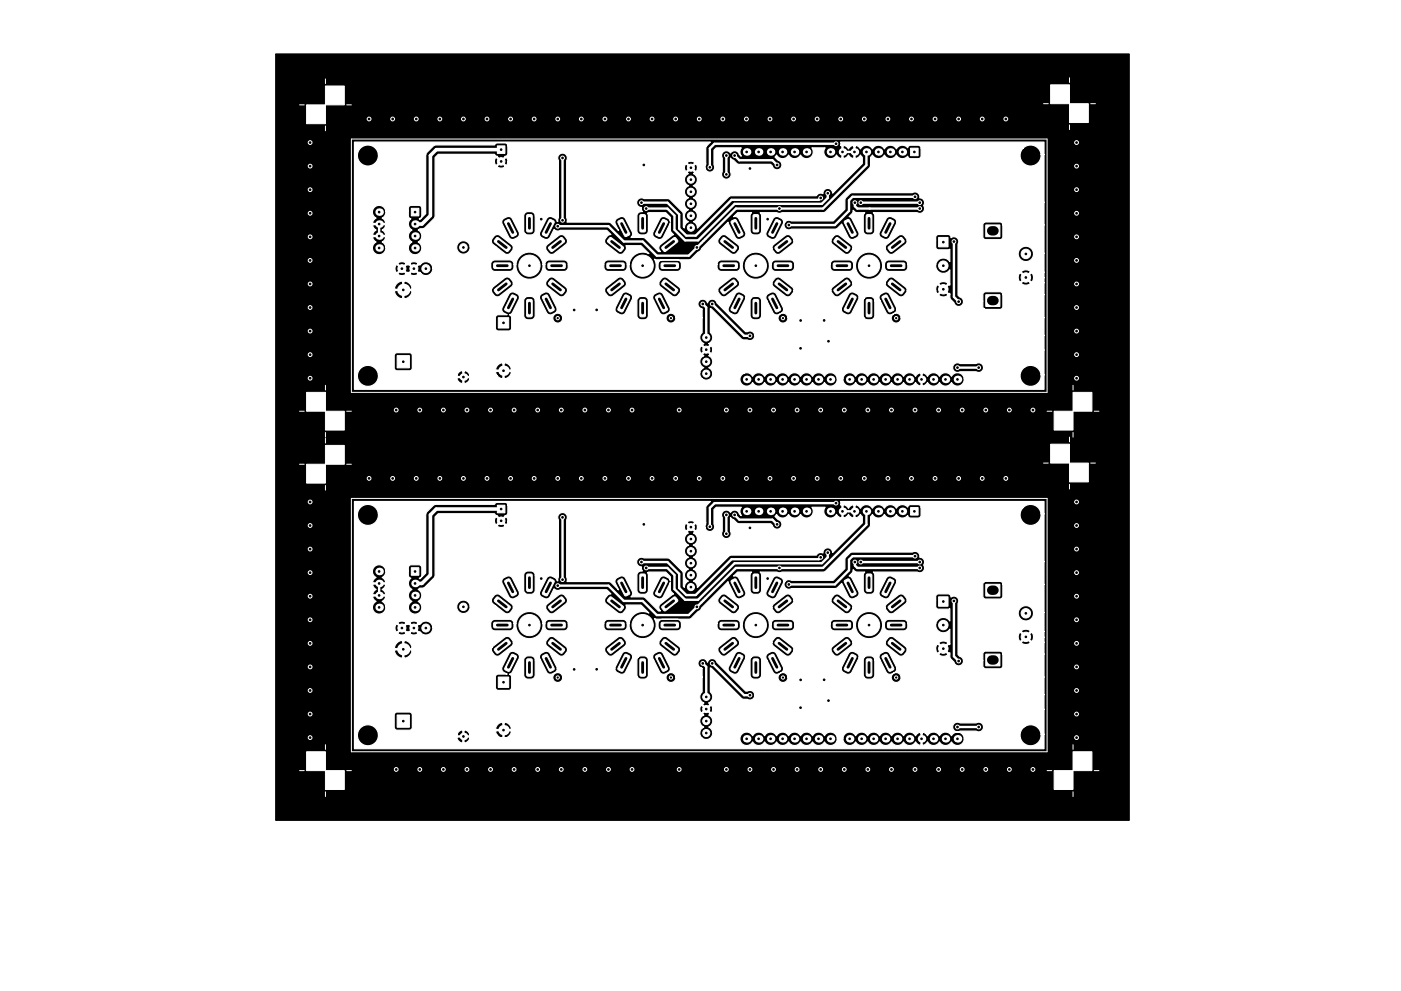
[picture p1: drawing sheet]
<svg xmlns="http://www.w3.org/2000/svg" width="297mm" height="210mm" viewBox="0 0 297 210" stroke-linecap="round" stroke-linejoin="round" font-family="sans-serif">
<path d="M58.4 11.4h181v162.7h-181z" fill="#000" stroke="#000" stroke-width=".21"/>
<g fill="none" stroke="#fff" stroke-width=".21">
<path d="M69 16.7v1M226.8 16.5v1M63.5 22.2h1M69 26.7v1M73.5 22.2h1M74.5 29.5h147.5v53.7h-147.5zM221.3 22h1M226.8 26.5v1M231.3 22h1M63.5 87.2h1M63.5 98.5h1M69 81.7v1"/>
<path d="M69 91.7v1M69 93v1M73.5 87.2h1M73.5 98.5h1M221.3 98.2h1M222 87.2h1M226.8 92.7v1M227.5 81.7v1M227.5 91.7v1M231.3 98.2h1M232 87.2h1M69 103v1"/>
<path d="M74.5 105.7h147.5v53.8h-147.5zM226.8 102.7v1M69 158v1M227.5 158v1M63.5 163.5h1M69 168v1M73.5 163.5h1M222 163.5h1M227.5 168v1M232 163.5h1"/>
<circle cx="118.3" cy="67.5" r=".35"/>
<circle cx="142.3" cy="67.5" r=".35"/>
<circle cx="166" cy="67.5" r=".35"/>
<circle cx="190" cy="67.5" r=".35"/>
<circle cx="118.3" cy="143.7" r=".35"/>
<circle cx="142.3" cy="143.7" r=".35"/>
<circle cx="166" cy="143.7" r=".35"/>
<circle cx="190" cy="143.7" r=".35"/>
</g>
<g fill="#fff" stroke="#fff" stroke-width=".21">
<path d="M222.8 18h4v4h-4z"/>
<path d="M226.8 22h4v4h-4z"/>
<path d="M223.5 87.2h4v4h-4z"/>
<path d="M227.5 83.2h4v4h-4z"/>
<path d="M69 18.2h4v4h-4z"/>
<path d="M65 22.2h4v4h-4z"/>
<path d="M65 83.2h4v4h-4z"/>
<path d="M69 87.2h4v4h-4z"/>
<path d="M65 159.5h4v4h-4z"/>
<path d="M69 163.5h4v4h-4z"/>
<path d="M69 94.5h4v4h-4z"/>
<path d="M65 98.5h4v4h-4z"/>
<path d="M223.5 163.5h4v4h-4z"/>
<path d="M227.5 159.5h4v4h-4z"/>
<path d="M222.8 94.2h4v4h-4z"/>
<path d="M226.8 98.2h4v4h-4z"/>
</g>
<g fill="#fff">
<circle cx="80.4" cy="45" r=".8"/>
<circle cx="88" cy="52.6" r=".8"/>
<circle cx="80.4" cy="47.5" r=".8"/>
<circle cx="88" cy="50.1" r=".8"/>
<circle cx="80.4" cy="50.1" r=".8"/>
<circle cx="88" cy="47.5" r=".8"/>
<circle cx="80.4" cy="52.6" r=".8"/>
</g>
<path d="M87.2 44.2h1.6v1.6h-1.6z" fill="#fff" stroke="#fff" stroke-width=".21"/>
<circle cx="106.8" cy="78.7" r="1.1" fill="#fff"/>
<g fill="#fff" stroke="#fff" stroke-width=".21">
<path d="M105.7 67.4h2.2v2.2h-2.2z"/>
<path d="M108.5 62.6h.3l.6 .3 .1 .3-1.4 2.9-.3 .1-.7-.3-.1-.3z"/>
<path d="M111.7 63.6l.9-.1 .2 .3 .1 3.2-.3 .2h-.7l-.2-.2z"/>
<path d="M116.4 52.4l2.5-2 .3 .1 .5 .5-.1 .4-2.5 1.9h-.3l-.5-.5z"/>
<path d="M111.7 45.6l.9-.1 .2 .3 .1 3.2-.3 .2h-.7l-.2-.2z"/>
<path d="M116.2 55.9l3.4-.1 .2 .2v.7l-.2 .3h-3.2l-.2-.3z"/>
<path d="M107.1 46.9l.6-.3 .4 .1 1.4 2.8-.1 .4-.6 .3-.4-.1-1.4-2.9z"/>
<path d="M116.7 59.5l.4-.1 2.5 2 .1 .3-.5 .6h-.3l-2.5-1.9-.1-.4z"/>
<path d="M115.1 62.9l.6-.3 .4 .1 1.4 2.8-.1 .4-.6 .3-.4-.1-1.4-2.9z"/>
<path d="M116.5 46.6h.3l.6 .3 .1 .3-1.4 2.9-.3 .1-.7-.3-.1-.3z"/>
<path d="M104.7 55.9l3.4-.1 .2 .2v.7l-.2 .3h-3.2l-.2-.3z"/>
<path d="M105.2 50.5l.4-.1 2.5 2 .1 .3-.5 .6h-.3l-2.5-1.9-.1-.4z"/>
<path d="M104.9 61.4l2.5-2 .3 .1 .5 .5-.1 .4-2.5 1.9h-.3l-.4-.5z"/>
<path d="M132.5 62.6h.3l.6 .3 .1 .3-1.4 2.9-.3 .1-.7-.3-.1-.3z"/>
<path d="M135.7 63.6l.9-.1 .2 .3 .1 3.2-.3 .2h-.7l-.2-.2z"/>
<path d="M140.4 52.4l2.5-2 .3 .1 .5 .5-.1 .4-2.5 1.9h-.3l-.5-.5z"/>
<path d="M135.7 45.6l.9-.1 .2 .3 .1 3.2-.3 .2h-.7l-.2-.2z"/>
<path d="M140.2 55.9l3.4-.1 .2 .2v.7l-.2 .3h-3.2l-.2-.3z"/>
<path d="M131.1 46.9l.6-.3 .4 .1 1.4 2.8-.1 .4-.6 .3-.4-.1-1.4-2.9z"/>
<path d="M140.7 59.5l.4-.1 2.5 2 .1 .3-.5 .6h-.3l-2.5-1.9-.1-.4z"/>
<path d="M139.1 62.9l.6-.3 .4 .1 1.4 2.8-.1 .4-.6 .3-.4-.1-1.4-2.9z"/>
<path d="M140.5 46.6h.3l.6 .3 .1 .3-1.4 2.9-.3 .1-.7-.3-.1-.3z"/>
<path d="M128.7 55.9l3.4-.1 .2 .2v.7l-.2 .3h-3.2l-.2-.3z"/>
<path d="M129.2 50.5l.4-.1 2.5 2 .1 .3-.5 .6h-.3l-2.5-1.9-.1-.4z"/>
<path d="M128.9 61.4l2.5-2 .3 .1 .5 .5-.1 .4-2.5 1.9h-.3l-.4-.5z"/>
<path d="M180.5 62.6h.3l.5 .3 .2 .3-1.4 2.9-.3 .1-.7-.3-.1-.3z"/>
<path d="M183.7 63.6l.9-.1 .2 .3 .1 3.2-.3 .2h-.7l-.2-.2z"/>
<path d="M188.4 52.4l2.5-2 .3 .1 .5 .5-.1 .4-2.5 1.9h-.3l-.5-.5z"/>
<path d="M183.7 45.6l.9-.1 .2 .3 .1 3.2-.3 .2h-.7l-.2-.2z"/>
<path d="M188.2 55.9l3.4-.1 .2 .2v.7l-.2 .3h-3.2l-.2-.3z"/>
<path d="M179.1 46.9l.6-.3 .4 .1 1.4 2.8-.1 .4-.6 .3-.4-.1-1.4-2.9z"/>
<path d="M188.7 59.5l.4-.1 2.5 2 .1 .3-.5 .6h-.3l-2.5-1.9-.1-.4z"/>
<path d="M187.1 62.9l.6-.3 .4 .1 1.4 2.8-.1 .4-.6 .3-.4-.1-1.4-2.9z"/>
<path d="M188.5 46.6h.3l.6 .3 .1 .3-1.4 2.9-.3 .1-.7-.3-.1-.3z"/>
<path d="M176.7 55.9l3.4-.1 .2 .2v.7l-.2 .3h-3.2l-.2-.3z"/>
<path d="M177.2 50.5l.4-.1 2.5 2 .1 .3-.5 .6h-.3l-2.5-1.9-.1-.4z"/>
<path d="M176.9 61.4l2.5-2 .3 .1 .5 .5-.1 .4-2.5 1.9h-.3l-.4-.5z"/>
<path d="M209 62.5h3v2.5h-3z"/>
<path d="M209 47.7h3v2.5h-3z"/>
<path d="M199 50.4h2v2h-2z"/>
<path d="M105.5 30.9h1.6v1.6h-1.6z"/>
<circle cx="112.3" cy="56.4" r="2.25"/>
<circle cx="136.3" cy="56.4" r="2.25"/>
<circle cx="184.3" cy="56.4" r="2.25"/>
<circle cx="217.5" cy="58.9" r="1"/>
<circle cx="217.5" cy="53.9" r="1"/>
<circle cx="200" cy="56.4" r="1"/>
<circle cx="200" cy="61.4" r="1"/>
<circle cx="106.3" cy="34.2" r=".8"/>
<circle cx="149.7" cy="79.3" r=".75"/>
<circle cx="149.7" cy="76.7" r=".75"/>
<circle cx="149.7" cy="74.2" r=".75"/>
<circle cx="149.7" cy="71.6" r=".75"/>
</g>
<circle cx="85.5" cy="61.5" r="1.3" fill="#fff"/>
<g fill="#fff" stroke="#fff" stroke-width=".21">
<path d="M84.2 75.4h2.6v2.6h-2.6z"/>
<circle cx="85.2" cy="57" r=".85"/>
<circle cx="87.8" cy="57" r=".85"/>
<circle cx="90.3" cy="57" r=".85"/>
</g>
<circle cx="98.3" cy="80" r=".8" fill="#fff"/>
<g fill="#fff" stroke="#fff" stroke-width=".21">
<path d="M156.5 62.6h.3l.6 .3 .1 .3-1.4 2.9-.3 .1-.7-.3-.1-.3z"/>
<path d="M159.7 63.6l.9-.1 .2 .3 .1 3.2-.3 .2h-.7l-.2-.2z"/>
<path d="M164.4 52.4l2.5-2 .3 .1 .5 .5-.1 .4-2.5 1.9h-.3l-.4-.5z"/>
<path d="M159.7 45.6l.9-.1 .2 .3 .1 3.2-.3 .2h-.7l-.2-.2z"/>
<path d="M164.2 55.9l3.4-.1 .2 .2v.7l-.2 .3h-3.2l-.2-.3z"/>
<path d="M155.1 46.9l.6-.3 .4 .1 1.4 2.8-.1 .4-.6 .3-.4-.1-1.4-2.9z"/>
<path d="M164.7 59.5l.4-.1 2.5 2 .1 .3-.5 .6h-.3l-2.5-1.9-.1-.4z"/>
<path d="M163.1 62.9l.6-.3 .4 .1 1.4 2.8-.1 .4-.6 .3-.4-.1-1.4-2.9z"/>
<path d="M164.5 46.6h.3l.6 .3 .1 .3-1.4 2.9-.3 .1-.7-.3-.1-.3z"/>
<path d="M152.7 55.9l3.4-.1 .2 .2v.7l-.2 .3h-3.2l-.2-.3z"/>
<path d="M153.2 50.5l.4-.1 2.5 2 .1 .3-.5 .6h-.3l-2.5-1.9-.1-.4z"/>
<path d="M152.9 61.4l2.5-2 .3 .1 .5 .5-.1 .4-2.5 1.9h-.3l-.4-.5z"/>
<circle cx="98.3" cy="52.5" r=".8"/>
<circle cx="146.5" cy="48.3" r=".75"/>
<circle cx="146.5" cy="45.8" r=".75"/>
<circle cx="146.5" cy="43.2" r=".75"/>
<circle cx="146.5" cy="40.7" r=".75"/>
<circle cx="146.5" cy="38.1" r=".75"/>
<circle cx="146.5" cy="35.6" r=".75"/>
<circle cx="160.3" cy="56.4" r="2.25"/>
</g>
<g fill="#fff">
<circle cx="160.8" cy="80.5" r=".8"/>
<circle cx="158.3" cy="80.5" r=".8"/>
<circle cx="197.9" cy="80.5" r=".8"/>
<circle cx="158.3" cy="32.2" r=".8"/>
<circle cx="195.4" cy="80.5" r=".8"/>
<circle cx="160.8" cy="32.2" r=".8"/>
<circle cx="192.8" cy="80.5" r=".8"/>
<circle cx="163.4" cy="32.2" r=".8"/>
<circle cx="190.3" cy="80.5" r=".8"/>
<circle cx="165.9" cy="32.2" r=".8"/>
<circle cx="187.8" cy="80.5" r=".8"/>
<circle cx="168.5" cy="32.2" r=".8"/>
<circle cx="185.2" cy="80.5" r=".8"/>
<circle cx="171" cy="32.2" r=".8"/>
<circle cx="182.7" cy="80.5" r=".8"/>
<circle cx="176.1" cy="32.2" r=".8"/>
<circle cx="180.1" cy="80.5" r=".8"/>
<circle cx="178.6" cy="32.2" r=".8"/>
<circle cx="176.1" cy="80.5" r=".8"/>
<circle cx="181.2" cy="32.2" r=".8"/>
<circle cx="173.5" cy="80.5" r=".8"/>
<circle cx="183.7" cy="32.2" r=".8"/>
<circle cx="171" cy="80.5" r=".8"/>
<circle cx="186.2" cy="32.2" r=".8"/>
<circle cx="168.5" cy="80.5" r=".8"/>
<circle cx="188.8" cy="32.2" r=".8"/>
<circle cx="165.9" cy="80.5" r=".8"/>
<circle cx="191.3" cy="32.2" r=".8"/>
<circle cx="163.4" cy="80.5" r=".8"/>
</g>
<path d="M193.1 31.4h1.6v1.6h-1.6z" fill="#fff" stroke="#fff" stroke-width=".21"/>
<g fill="#fff">
<circle cx="200.5" cy="80.5" r=".8"/>
<circle cx="203" cy="80.5" r=".8"/>
<circle cx="160.8" cy="156.7" r=".8"/>
<circle cx="158.3" cy="156.7" r=".8"/>
<circle cx="197.9" cy="156.7" r=".8"/>
<circle cx="158.3" cy="108.5" r=".8"/>
<circle cx="195.4" cy="156.7" r=".8"/>
<circle cx="160.8" cy="108.5" r=".8"/>
<circle cx="192.8" cy="156.7" r=".8"/>
<circle cx="163.4" cy="108.5" r=".8"/>
<circle cx="190.3" cy="156.7" r=".8"/>
<circle cx="165.9" cy="108.5" r=".8"/>
<circle cx="187.8" cy="156.7" r=".8"/>
<circle cx="168.5" cy="108.5" r=".8"/>
<circle cx="185.2" cy="156.7" r=".8"/>
<circle cx="171" cy="108.5" r=".8"/>
<circle cx="182.7" cy="156.7" r=".8"/>
<circle cx="176.1" cy="108.5" r=".8"/>
<circle cx="180.1" cy="156.7" r=".8"/>
<circle cx="178.6" cy="108.5" r=".8"/>
<circle cx="176.1" cy="156.7" r=".8"/>
<circle cx="181.2" cy="108.5" r=".8"/>
<circle cx="173.5" cy="156.7" r=".8"/>
<circle cx="183.7" cy="108.5" r=".8"/>
<circle cx="171" cy="156.7" r=".8"/>
<circle cx="186.2" cy="108.5" r=".8"/>
<circle cx="168.5" cy="156.7" r=".8"/>
<circle cx="188.8" cy="108.5" r=".8"/>
<circle cx="165.9" cy="156.7" r=".8"/>
<circle cx="191.3" cy="108.5" r=".8"/>
<circle cx="163.4" cy="156.7" r=".8"/>
</g>
<path d="M193.1 107.7h1.6v1.6h-1.6z" fill="#fff" stroke="#fff" stroke-width=".21"/>
<g fill="#fff">
<circle cx="200.5" cy="156.7" r=".8"/>
<circle cx="203" cy="156.7" r=".8"/>
</g>
<g fill="#fff" stroke="#fff" stroke-width=".21">
<path d="M156.5 138.9l.3-.1 .6 .3 .1 .3-1.4 2.9-.3 .1-.7-.3-.1-.3z"/>
<path d="M159.7 139.9l.9-.1 .2 .2 .1 3.2-.3 .3h-.7l-.2-.3z"/>
<path d="M164.4 128.6l2.5-1.9h.3l.5 .6-.1 .3-2.5 2-.3-.1-.4-.5z"/>
<path d="M159.7 121.9l.9-.1 .2 .2 .1 3.2-.3 .3h-.7l-.2-.3z"/>
<path d="M164.2 132.1l3.4-.1 .2 .3v.7l-.2 .2h-3.2l-.2-.2z"/>
<path d="M155.1 123.2l.6-.4 .4 .1 1.4 2.9-.1 .3-.6 .3-.4-.1-1.4-2.8z"/>
<path d="M164.7 135.7h.4l2.5 1.9 .1 .4-.5 .5-.3 .1-2.5-2-.1-.3z"/>
<path d="M163.1 139.2l.6-.4 .4 .1 1.4 2.9-.1 .3-.6 .3-.4-.1-1.4-2.8z"/>
<path d="M164.5 122.9l.3-.1 .5 .3 .2 .3-1.4 2.9-.3 .1-.7-.3-.1-.3z"/>
<path d="M152.7 132.1l3.4-.1 .2 .3v.7l-.2 .2h-3.2l-.2-.2z"/>
<path d="M153.2 126.7h.4l2.5 1.9 .1 .4-.5 .5-.3 .1-2.5-2-.1-.3z"/>
<path d="M152.9 137.6l2.5-1.9h.3l.5 .6-.1 .3-2.5 2-.3-.1-.5-.5z"/>
<circle cx="160.3" cy="132.6" r="2.25"/>
<circle cx="146.5" cy="124.6" r=".75"/>
<circle cx="146.5" cy="122" r=".75"/>
<circle cx="146.5" cy="119.5" r=".75"/>
<circle cx="146.5" cy="116.9" r=".75"/>
<circle cx="146.5" cy="114.4" r=".75"/>
<circle cx="146.5" cy="111.8" r=".75"/>
</g>
<circle cx="98.3" cy="156.2" r=".8" fill="#fff"/>
<g fill="#fff" stroke="#fff" stroke-width=".21">
<circle cx="98.3" cy="128.7" r=".8"/>
<circle cx="85.2" cy="133.2" r=".85"/>
<circle cx="87.8" cy="133.2" r=".85"/>
<circle cx="90.3" cy="133.2" r=".85"/>
</g>
<circle cx="85.5" cy="137.8" r="1.3" fill="#fff"/>
<g fill="#fff" stroke="#fff" stroke-width=".21">
<path d="M84.2 151.7h2.6v2.6h-2.6z"/>
<path d="M105.5 107.2h1.6v1.6h-1.6z"/>
<path d="M209 138.8h3v2.5h-3z"/>
<path d="M209 124h3v2.5h-3z"/>
<path d="M199 126.6h2v2h-2z"/>
<path d="M180.5 138.9l.3-.1 .6 .3 .1 .3-1.4 2.9-.3 .1-.7-.3-.1-.3z"/>
<path d="M183.7 139.9l.9-.1 .2 .2 .1 3.2-.3 .3h-.7l-.2-.3z"/>
<path d="M188.4 128.6l2.5-1.9h.3l.5 .6-.1 .3-2.5 2-.3-.1-.5-.5z"/>
<path d="M183.7 121.9l.9-.1 .2 .2 .1 3.2-.3 .3h-.7l-.2-.3z"/>
<path d="M188.2 132.1l3.4-.1 .2 .3v.7l-.2 .2h-3.2l-.2-.2z"/>
<path d="M179.1 123.2l.6-.4 .4 .1 1.4 2.9-.1 .3-.6 .3-.4-.1-1.4-2.8z"/>
<path d="M188.7 135.7h.4l2.5 1.9 .1 .4-.5 .5-.3 .1-2.5-2-.1-.3z"/>
<path d="M187.1 139.2l.6-.4 .4 .1 1.4 2.9-.1 .3-.6 .3-.4-.1-1.4-2.8z"/>
<path d="M188.5 122.9l.3-.1 .6 .3 .1 .3-1.4 2.9-.3 .1-.7-.3-.1-.3z"/>
<path d="M176.7 132.1l3.4-.1 .2 .3v.7l-.2 .2h-3.2l-.2-.2z"/>
<path d="M177.2 126.7h.4l2.5 1.9 .1 .4-.5 .5-.3 .1-2.5-2-.1-.3z"/>
<path d="M176.9 137.6l2.5-1.9h.3l.5 .6-.1 .3-2.5 2-.3-.1-.5-.5z"/>
<path d="M132.5 138.9l.3-.1 .6 .3 .1 .3-1.4 2.9-.3 .1-.7-.3-.1-.3z"/>
<path d="M135.7 139.9l.9-.1 .2 .2 .1 3.2-.3 .3h-.7l-.2-.3z"/>
<path d="M140.4 128.6l2.5-1.9h.3l.5 .6-.1 .3-2.5 2-.3-.1-.5-.5z"/>
<path d="M135.7 121.9l.9-.1 .2 .2 .1 3.2-.3 .3h-.7l-.2-.3z"/>
<path d="M140.2 132.1l3.4-.1 .2 .3v.7l-.2 .2h-3.2l-.2-.2z"/>
<path d="M131.1 123.2l.6-.4 .4 .1 1.4 2.9-.1 .3-.6 .3-.4-.1-1.4-2.8z"/>
<path d="M140.7 135.7h.4l2.5 1.9 .1 .4-.5 .5-.3 .1-2.5-2-.1-.3z"/>
<path d="M139.1 139.2l.6-.4 .4 .1 1.4 2.9-.1 .3-.6 .3-.4-.1-1.4-2.8z"/>
<path d="M140.5 122.9l.3-.1 .6 .3 .1 .3-1.4 2.9-.3 .1-.7-.3-.1-.3z"/>
<path d="M128.7 132.1l3.4-.1 .2 .3v.7l-.2 .2h-3.2l-.2-.2z"/>
<path d="M129.2 126.7h.4l2.5 1.9 .1 .4-.5 .5-.3 .1-2.5-2-.1-.3z"/>
<path d="M128.9 137.6l2.5-1.9h.3l.5 .6-.1 .3-2.5 2-.3-.1-.5-.5z"/>
<path d="M108.5 138.9l.3-.1 .6 .3 .1 .3-1.4 2.9-.3 .1-.7-.3-.1-.3z"/>
<path d="M111.7 139.9l.9-.1 .2 .2 .1 3.2-.3 .3h-.7l-.2-.3z"/>
<path d="M116.4 128.6l2.5-1.9h.3l.5 .6-.1 .3-2.5 2-.3-.1-.5-.5z"/>
<path d="M111.7 121.9l.9-.1 .2 .2 .1 3.2-.3 .3h-.7l-.2-.3z"/>
<path d="M116.2 132.1l3.4-.1 .2 .3v.7l-.2 .2h-3.2l-.2-.2z"/>
<path d="M107.1 123.2l.6-.4 .4 .1 1.4 2.9-.1 .3-.6 .3-.4-.1-1.4-2.8z"/>
<path d="M116.7 135.7h.4l2.5 1.9 .1 .4-.5 .5-.3 .1-2.5-2-.1-.3z"/>
<path d="M115.1 139.2l.6-.4 .4 .1 1.4 2.9-.1 .3-.6 .3-.4-.1-1.4-2.8z"/>
<path d="M116.5 122.9l.3-.1 .6 .3 .1 .3-1.4 2.9-.3 .1-.7-.3-.1-.3z"/>
<path d="M104.7 132.1l3.4-.1 .2 .3v.7l-.2 .2h-3.2l-.2-.2z"/>
<path d="M105.2 126.7h.4l2.5 1.9 .1 .4-.5 .5-.3 .1-2.5-2-.1-.3z"/>
<path d="M104.9 137.6l2.5-1.9h.3l.5 .6-.1 .3-2.5 2-.3-.1-.4-.5z"/>
<circle cx="149.7" cy="155.5" r=".75"/>
<circle cx="149.7" cy="153" r=".75"/>
<circle cx="149.7" cy="150.4" r=".75"/>
<circle cx="149.7" cy="147.9" r=".75"/>
<circle cx="106.3" cy="110.5" r=".8"/>
<circle cx="217.5" cy="135.1" r="1"/>
<circle cx="217.5" cy="130.1" r="1"/>
<circle cx="200" cy="132.6" r="1"/>
<circle cx="200" cy="137.6" r="1"/>
<circle cx="184.3" cy="132.6" r="2.25"/>
<circle cx="136.3" cy="132.6" r="2.25"/>
<circle cx="112.3" cy="132.6" r="2.25"/>
</g>
<circle cx="106.8" cy="154.9" r="1.1" fill="#fff"/>
<path d="M105.7 143.6h2.2v2.2h-2.2z" fill="#fff" stroke="#fff" stroke-width=".21"/>
<g fill="#fff">
<circle cx="80.4" cy="121.2" r=".8"/>
<circle cx="88" cy="128.9" r=".8"/>
<circle cx="80.4" cy="123.8" r=".8"/>
<circle cx="88" cy="126.3" r=".8"/>
<circle cx="80.4" cy="126.3" r=".8"/>
<circle cx="88" cy="123.8" r=".8"/>
<circle cx="80.4" cy="128.9" r=".8"/>
</g>
<g fill="#fff" stroke="#fff" stroke-width=".21">
<path d="M87.2 120.4h1.6v1.6h-1.6z"/>
<circle cx="213.3" cy="25.2" r=".4"/>
<circle cx="208.3" cy="25.2" r=".4"/>
<circle cx="203.3" cy="25.2" r=".4"/>
<circle cx="198.3" cy="25.2" r=".4"/>
<circle cx="193.3" cy="25.2" r=".4"/>
<circle cx="188.3" cy="25.2" r=".4"/>
<circle cx="183.3" cy="25.2" r=".4"/>
<circle cx="163.3" cy="25.2" r=".4"/>
<circle cx="158.3" cy="25.2" r=".4"/>
<circle cx="178.3" cy="25.2" r=".4"/>
<circle cx="168.3" cy="25.2" r=".4"/>
<circle cx="173.3" cy="25.2" r=".4"/>
<circle cx="148.3" cy="25.2" r=".4"/>
<circle cx="153.3" cy="25.2" r=".4"/>
<circle cx="128.3" cy="25.2" r=".4"/>
<circle cx="123.3" cy="25.2" r=".4"/>
<circle cx="143.3" cy="25.2" r=".4"/>
<circle cx="133.3" cy="25.2" r=".4"/>
<circle cx="138.3" cy="25.2" r=".4"/>
<circle cx="113.3" cy="25.2" r=".4"/>
<circle cx="118.3" cy="25.2" r=".4"/>
<circle cx="93.3" cy="25.2" r=".4"/>
<circle cx="88.3" cy="25.2" r=".4"/>
<circle cx="108.3" cy="25.2" r=".4"/>
<circle cx="98.3" cy="25.2" r=".4"/>
<circle cx="103.3" cy="25.2" r=".4"/>
<circle cx="78.3" cy="25.2" r=".4"/>
<circle cx="83.3" cy="25.2" r=".4"/>
<circle cx="204" cy="87" r=".4"/>
<circle cx="199" cy="87" r=".4"/>
<circle cx="219" cy="87" r=".4"/>
<circle cx="209" cy="87" r=".4"/>
<circle cx="214" cy="87" r=".4"/>
<circle cx="189" cy="87" r=".4"/>
<circle cx="194" cy="87" r=".4"/>
<circle cx="169" cy="87" r=".4"/>
<circle cx="164" cy="87" r=".4"/>
<circle cx="184" cy="87" r=".4"/>
<circle cx="174" cy="87" r=".4"/>
<circle cx="179" cy="87" r=".4"/>
<circle cx="154" cy="87" r=".4"/>
<circle cx="159" cy="87" r=".4"/>
<circle cx="129" cy="87" r=".4"/>
<circle cx="119" cy="87" r=".4"/>
<circle cx="124" cy="87" r=".4"/>
<circle cx="99" cy="87" r=".4"/>
<circle cx="94" cy="87" r=".4"/>
<circle cx="104" cy="87" r=".4"/>
<circle cx="109" cy="87" r=".4"/>
<circle cx="84" cy="87" r=".4"/>
<circle cx="89" cy="87" r=".4"/>
<circle cx="228.3" cy="70.2" r=".4"/>
<circle cx="228.3" cy="65.2" r=".4"/>
<circle cx="228.3" cy="75.2" r=".4"/>
<circle cx="228.3" cy="80.2" r=".4"/>
<circle cx="228.3" cy="55.2" r=".4"/>
<circle cx="228.3" cy="60.2" r=".4"/>
<circle cx="228.3" cy="45.2" r=".4"/>
<circle cx="228.3" cy="50.2" r=".4"/>
<circle cx="228.3" cy="30.2" r=".4"/>
<circle cx="228.3" cy="40.2" r=".4"/>
<circle cx="228.3" cy="35.2" r=".4"/>
<circle cx="65.8" cy="45.2" r=".4"/>
<circle cx="65.8" cy="50.2" r=".4"/>
<circle cx="65.8" cy="30.2" r=".4"/>
<circle cx="65.8" cy="40.2" r=".4"/>
<circle cx="65.8" cy="35.2" r=".4"/>
<circle cx="65.8" cy="60.2" r=".4"/>
<circle cx="65.8" cy="55.2" r=".4"/>
<circle cx="65.8" cy="80.2" r=".4"/>
<circle cx="65.8" cy="65.2" r=".4"/>
<circle cx="65.8" cy="75.2" r=".4"/>
<circle cx="65.8" cy="70.2" r=".4"/>
<circle cx="213.3" cy="101.5" r=".4"/>
<circle cx="208.3" cy="101.5" r=".4"/>
<circle cx="203.3" cy="101.5" r=".4"/>
<circle cx="198.3" cy="101.5" r=".4"/>
<circle cx="193.3" cy="101.5" r=".4"/>
<circle cx="188.3" cy="101.5" r=".4"/>
<circle cx="183.3" cy="101.5" r=".4"/>
<circle cx="163.3" cy="101.5" r=".4"/>
<circle cx="158.3" cy="101.5" r=".4"/>
<circle cx="178.3" cy="101.5" r=".4"/>
<circle cx="168.3" cy="101.5" r=".4"/>
<circle cx="173.3" cy="101.5" r=".4"/>
<circle cx="148.3" cy="101.5" r=".4"/>
<circle cx="153.3" cy="101.5" r=".4"/>
<circle cx="128.3" cy="101.5" r=".4"/>
<circle cx="123.3" cy="101.5" r=".4"/>
<circle cx="143.3" cy="101.5" r=".4"/>
<circle cx="133.3" cy="101.5" r=".4"/>
<circle cx="138.3" cy="101.5" r=".4"/>
<circle cx="113.3" cy="101.5" r=".4"/>
<circle cx="118.3" cy="101.5" r=".4"/>
<circle cx="93.3" cy="101.5" r=".4"/>
<circle cx="88.3" cy="101.5" r=".4"/>
<circle cx="108.3" cy="101.5" r=".4"/>
<circle cx="98.3" cy="101.5" r=".4"/>
<circle cx="103.3" cy="101.5" r=".4"/>
<circle cx="78.3" cy="101.5" r=".4"/>
<circle cx="83.3" cy="101.5" r=".4"/>
<circle cx="204" cy="163.2" r=".4"/>
<circle cx="199" cy="163.2" r=".4"/>
<circle cx="219" cy="163.2" r=".4"/>
<circle cx="209" cy="163.2" r=".4"/>
<circle cx="214" cy="163.2" r=".4"/>
<circle cx="189" cy="163.2" r=".4"/>
<circle cx="194" cy="163.2" r=".4"/>
<circle cx="169" cy="163.2" r=".4"/>
<circle cx="164" cy="163.2" r=".4"/>
<circle cx="184" cy="163.2" r=".4"/>
<circle cx="174" cy="163.2" r=".4"/>
<circle cx="179" cy="163.2" r=".4"/>
<circle cx="154" cy="163.2" r=".4"/>
<circle cx="159" cy="163.2" r=".4"/>
<circle cx="134" cy="163.2" r=".4"/>
<circle cx="129" cy="163.2" r=".4"/>
<circle cx="144" cy="163.2" r=".4"/>
<circle cx="119" cy="163.2" r=".4"/>
<circle cx="124" cy="163.2" r=".4"/>
<circle cx="99" cy="163.2" r=".4"/>
<circle cx="94" cy="163.2" r=".4"/>
<circle cx="114" cy="163.2" r=".4"/>
<circle cx="104" cy="163.2" r=".4"/>
<circle cx="109" cy="163.2" r=".4"/>
<circle cx="84" cy="163.2" r=".4"/>
<circle cx="89" cy="163.2" r=".4"/>
<circle cx="228.3" cy="146.5" r=".4"/>
<circle cx="228.3" cy="141.5" r=".4"/>
<circle cx="228.3" cy="151.5" r=".4"/>
<circle cx="228.3" cy="156.5" r=".4"/>
<circle cx="228.3" cy="131.5" r=".4"/>
<circle cx="228.3" cy="136.5" r=".4"/>
<circle cx="228.3" cy="121.5" r=".4"/>
<circle cx="228.3" cy="126.5" r=".4"/>
<circle cx="228.3" cy="106.5" r=".4"/>
<circle cx="228.3" cy="116.5" r=".4"/>
<circle cx="228.3" cy="111.5" r=".4"/>
<circle cx="65.8" cy="121.5" r=".4"/>
<circle cx="65.8" cy="126.5" r=".4"/>
<circle cx="65.8" cy="106.5" r=".4"/>
<circle cx="65.8" cy="116.5" r=".4"/>
<circle cx="65.8" cy="111.5" r=".4"/>
<circle cx="65.8" cy="136.5" r=".4"/>
<circle cx="65.8" cy="131.5" r=".4"/>
<circle cx="65.8" cy="156.5" r=".4"/>
<circle cx="65.8" cy="141.5" r=".4"/>
<circle cx="65.8" cy="151.5" r=".4"/>
<circle cx="65.8" cy="146.5" r=".4"/>
<circle cx="162.8" cy="46.5" r=".4"/>
<circle cx="159" cy="35.7" r=".4"/>
<circle cx="174.7" cy="68" r=".4"/>
<circle cx="169.8" cy="68" r=".4"/>
<circle cx="169.7" cy="73.9" r=".4"/>
<circle cx="175.7" cy="72.4" r=".4"/>
<circle cx="114.8" cy="46.5" r=".4"/>
<circle cx="136.5" cy="35" r=".4"/>
<circle cx="126.5" cy="65.7" r=".4"/>
<circle cx="121.7" cy="65.8" r=".4"/>
<circle cx="162.8" cy="122.7" r=".4"/>
<circle cx="159" cy="112" r=".4"/>
<circle cx="174.7" cy="144.2" r=".4"/>
<circle cx="169.8" cy="144.2" r=".4"/>
<circle cx="169.7" cy="150.1" r=".4"/>
<circle cx="175.7" cy="148.6" r=".4"/>
<circle cx="114.8" cy="122.7" r=".4"/>
<circle cx="136.5" cy="111.2" r=".4"/>
<circle cx="126.5" cy="142" r=".4"/>
<circle cx="121.7" cy="142" r=".4"/>
<circle cx="165.3" cy="44.2" r=".4"/>
<circle cx="118.3" cy="48" r=".4"/>
<circle cx="147.8" cy="52.5" r=".4"/>
<circle cx="149" cy="64.5" r=".4"/>
<circle cx="165.3" cy="120.5" r=".4"/>
<circle cx="118.3" cy="124.2" r=".4"/>
<circle cx="147.8" cy="128.7" r=".4"/>
<circle cx="149" cy="140.7" r=".4"/>
<circle cx="155.8" cy="33" r=".4"/>
<circle cx="164.8" cy="35" r=".4"/>
<circle cx="155.8" cy="109.2" r=".4"/>
<circle cx="164.8" cy="111.2" r=".4"/>
<circle cx="194" cy="41.7" r=".4"/>
<circle cx="167.3" cy="47.7" r=".4"/>
<circle cx="194" cy="118" r=".4"/>
<circle cx="167.3" cy="124" r=".4"/>
<circle cx="114" cy="87" r=".4"/>
<circle cx="195" cy="44.2" r=".4"/>
<circle cx="181.3" cy="43" r=".4"/>
<circle cx="174" cy="42" r=".4"/>
<circle cx="136" cy="43" r=".4"/>
<circle cx="195" cy="120.5" r=".4"/>
<circle cx="181.3" cy="119.2" r=".4"/>
<circle cx="174" cy="118.2" r=".4"/>
<circle cx="136" cy="119.2" r=".4"/>
<circle cx="182.5" cy="43" r=".4"/>
<circle cx="195" cy="43" r=".4"/>
<circle cx="175.5" cy="41" r=".4"/>
<circle cx="137" cy="44.2" r=".4"/>
<circle cx="182.5" cy="119.2" r=".4"/>
<circle cx="195" cy="119.2" r=".4"/>
<circle cx="175.5" cy="117.2" r=".4"/>
<circle cx="137" cy="120.5" r=".4"/>
<circle cx="134" cy="87" r=".4"/>
<circle cx="144" cy="87" r=".4"/>
<circle cx="203" cy="78" r=".4"/>
<circle cx="207.5" cy="78" r=".4"/>
<circle cx="203" cy="154.2" r=".4"/>
<circle cx="207.5" cy="154.2" r=".4"/>
<circle cx="119.3" cy="46.7" r=".4"/>
<circle cx="154" cy="37" r=".4"/>
<circle cx="119.3" cy="33.5" r=".4"/>
<circle cx="154" cy="33" r=".4"/>
<circle cx="119.3" cy="123" r=".4"/>
<circle cx="154" cy="113.2" r=".4"/>
<circle cx="119.3" cy="109.8" r=".4"/>
<circle cx="154" cy="109.2" r=".4"/>
<circle cx="203.3" cy="64" r=".4"/>
<circle cx="202.3" cy="51.2" r=".4"/>
<circle cx="203.3" cy="140.2" r=".4"/>
<circle cx="202.3" cy="127.5" r=".4"/>
<circle cx="151" cy="64.5" r=".4"/>
<circle cx="159" cy="71.2" r=".4"/>
<circle cx="151" cy="140.7" r=".4"/>
<circle cx="159" cy="147.5" r=".4"/>
<circle cx="177.3" cy="30.5" r=".4"/>
<circle cx="150.5" cy="35.5" r=".4"/>
<circle cx="177.3" cy="106.7" r=".4"/>
<circle cx="150.5" cy="111.7" r=".4"/>
</g>
<g fill="none" stroke="#fff" stroke-width=".5">
<path d="M119.3 33.5v13.2M154 33v4M155.8 33l1 1h7l1 1M177.3 30.5h-25.8l-1 1v4M183.7 32.2v2.8l-9.2 9.2h-18.5l-10 10h-6.7l-3-3h-4l-3.3-3.2h-10.7M174 42l-.4 .4h-18.5l-7.6 7.6h-2l-1.5-1.5v-3l-2.5-2.5h-5.5M175.5 41v1l-1.2 1.2h-18.5l-7.8 7.8h-2.7l-2.3-2.3v-3l-1.5-1.5h-4.5M181.3 43v.7l.5 .5h13.2M182.5 43h12.5M194 41.7h-13.2l-.8 .8v2.2l-3 3h-9.7M202.3 51.2v11.8l1 1M149 64.5l.7 .7v6.4"/>
<path d="M151 64.5l6.8 6.7h1.2M203 78h4.5M119.3 109.8v13.2M154 109.2v4M155.8 109.2l1 1h7l1 1M174 118.2l-.4 .4h-18.5l-7.6 7.6h-2l-1.5-1.5v-3l-2.5-2.5h-5.5M175.5 117.2v1l-1.2 1.3h-18.5l-7.8 7.7h-2.7l-2.3-2.2v-3l-1.5-1.5h-4.5M177.3 106.7h-25.8l-1 1v4M181.3 119.2v.8l.5 .5h13.2M182.5 119.2h12.5M183.7 108.5v2.8l-9.2 9.2h-18.5l-10 10h-6.7l-3-3h-4l-3.3-3.3h-10.7M194 118h-13.2l-.8 .7v2.3l-3 3h-9.7"/>
<path d="M202.3 127.5v11.7l1 1M149 140.7l.7 .8v6.4M151 140.7l6.8 6.8h1.2M203 154.2h4.5"/>
</g>
<path d="M106.3 31.7h-13.8l-1.2 1.3v12.7l-1.8 1.8h-1.5M106.3 108h-13.8l-1.2 1.2v12.8l-1.8 1.8h-1.5" fill="none" stroke="#fff" stroke-width=".75"/>
<g fill="#fff" stroke="#fff" stroke-width=".25">
<path d="M75.2 30.1h75.4l-.8 .8h-42.1l-.2-.4-.4-.2h-1.8l-.4 .4h-12.4l-.7 .3-1.3 1.3-.2 .5h-10.1a2.24 2.24 0 0 0-3.4-1.7 2.24 2.24 0 0 0 0 3.8 2.24 2.24 0 0 0 3.4-1.7v-.4h10.1v12.5l-1.3 1.2-.1-.1 .3-.2 .2-.3-.1-2.1-.4-.2h-1.7a.63 .63 0 0 0-.6 .6v.7h-4.8a1.43 1.43 0 0 0-2.2-1.1 1.43 1.43 0 0 0 .1 2.5l-.4 .3a.62 .62 0 0 0-.2 .8h2.5l.2-.2-.2-.4-.6-.5 .6-.6 .2-.8h4.8v1.1l.5 .4-.5 .7v.8h-4.8l-.2-.2h-2.5a.95 .95 0 0 0 .6 1.1l-.4 .3a.62 .62 0 0 0-.2 .9h1.2v-2.3h.2v2.3h1.1l.2-.3-.2-.4-.6-.5 .4-.3 .4-.6h4.8l.3 .5 .4 .4a1.43 1.43 0 0 0 0 2.5l-.4 .4-.3 .8h-4.8l-.3-.8-.5-.4 .6-.5 .2-.4-.2-.2h-2.5a.94 .94 0 0 0 .6 1.1 1.43 1.43 0 0 0 0 2.6 1.43 1.43 0 0 0 2.1-1.4h4.8v.3a1.43 1.43 0 0 0 2.2 1 1.43 1.43 0 0 0-.1-2.5 1.43 1.43 0 0 0 0-2.5l.3-.3 1-.1 2-1.9 .2-.6 .1-12.5 .6-.7h12l.2 .4 .4 .1 .8 .9 .7-.9 .4-.1 .2-.3 .1-1.9h42.1l-.2 .6v3.1h-2.3l-.1-.2-.6-.2-.8 .2-.1 .2 .8 .8 .8-.8h2.3l-.1 1.1h-1.6l-.2-.8-.3-.1-.7 .8h-.4l-.8-.8a.91 .91 0 0 0 0 1.6l.8-.8h.4l.7 .8 .3-.1 .2-.6h1.6a1.03 1.03 0 0 0 1.4 .8 1.03 1.03 0 0 0 .5-1.5v-3.1l.5-.5h5.3l-.3 1 .3 .7-.5-.3a1.02 1.02 0 0 0-.8-.8 1.02 1.02 0 0 0-1 .5 1.03 1.03 0 0 0-1.4-.4 1.03 1.03 0 0 0-.4 1.4v3a1.03 1.03 0 0 0 .9 1.5 1.03 1.03 0 0 0 .9-1.5v-3l1.7 1.4h6.8l.4 .3a1.03 1.03 0 0 0 1.7 .5 1.03 1.03 0 0 0-.5-1.7l-.7-.7 .4-.4a1.43 1.43 0 0 0 2.5 0 1.43 1.43 0 0 0 2.5 0 1.43 1.43 0 0 0 2.1 .5 1.43 1.43 0 0 0 .3-2h2.8l-.1 .2a1.43 1.43 0 0 0 .6 1.9 1.43 1.43 0 0 0 2-.6l.3 .4a.62 .62 0 0 0 .8 .2v-2.5l-.3-.1v-.8h43.2v2.7h-.7l-.1-.5a2.23 2.23 0 0 0-3.7-.9h-21.6l-.2-.4-.4-.2h-1.8l-.3 .2-.2 .4a1.43 1.43 0 0 0-2.3 .2 1.43 1.43 0 0 0-2.6 0 1.43 1.43 0 0 0-2.5 0 1.43 1.43 0 0 0-2.6 0l-.3-.4a.89 .89 0 0 0-1.1-.2 .95 .95 0 0 0-1.1 .6l-.3-.4a.62 .62 0 0 0-.9-.2v1.1h2.3v-1.1h.3v1.4h-2.6v1.1l.3 .1 .6-.3 .3-.4 .5 .6 .4 .1 .2-.1v-1.1h.3v1.1a.94 .94 0 0 0 1.1-.6l.4 .5v1.3l-6.3 6.3a1.03 1.03 0 0 0-1-1 1.03 1.03 0 0 0-1 1.1 1.03 1.03 0 0 0-1.4 .4h-18.2l-.4 .3-6.6 6.6-.2-.7-.7-.7a1.37 1.37 0 0 0 .9-1.2 1.37 1.37 0 0 0-.9-1.3 1.37 1.37 0 0 0 .9-1.3 1.37 1.37 0 0 0-.9-1.2 1.37 1.37 0 0 0 .9-1.3 1.37 1.37 0 0 0-.9-1.3 1.37 1.37 0 0 0 .9-1.3 1.37 1.37 0 0 0-.9-1.2l.3-.4-.8-.7-.8 .7 .2 .4h-.1a1.38 1.38 0 0 0-.7 1.3 1.38 1.38 0 0 0 .9 1.2 1.37 1.37 0 0 0-.9 1.3 1.37 1.37 0 0 0 .9 1.3 1.37 1.37 0 0 0-.9 1.2 1.37 1.37 0 0 0 .9 1.3 1.37 1.37 0 0 0-.9 1.3 1.37 1.37 0 0 0 .9 1.2l-.7 .7-.2 .7-.2-.3-.1-2.9-3-3-5.3-.1a1.03 1.03 0 0 0-1.5 .6 1.03 1.03 0 0 0 1 1.3l.2 .9h-.2a.93 .93 0 0 0-1 .9l.1 3.5 .5 .5 1 .1a.93 .93 0 0 0 .9-1v-3.1l-.2-.6 .2-.1h3.6l1 1v.9l-.3-.6-.7-.4h-.9l-.4 .4-1.3 2.8a.93 .93 0 0 0 .4 1.3l.9 .3 .6-.2 1.7-3.3v1.6l.7 .9-2.9 2.2a.99 .99 0 0 0 .1 1.4h-.4l-3-3h-2.8a.92 .92 0 0 0 .2-1.2l-1.6-3-.6-.3-.9 .4a.93 .93 0 0 0-.4 1.2l.6 1.4-1.5-1.5-.4-.3h-9v-13.1a1.03 1.03 0 0 0-1-1.5 1.03 1.03 0 0 0-.8 1.5v.3h-10.7a.77 .77 0 0 0-.5-.9l-.8 .8h-.3l-.8-.8-.3 .1-.2 .7 .2 .8 .3 .1 .8-.9h.3l.8 .9a.63 .63 0 0 0 .5-.8h10.7v.9h-11.3l-.8-.8-.9 .8 .1 .3 .7 .2 .8-.2 .1-.3h11.3v10.6h-4.9a.93 .93 0 0 0-.9-.9l-1 .1-.6 .6v3.3l.3 .7h-1.2l-1.4-3.2a.93 .93 0 0 0-1.3-.4l-.8 .5-.2 .7 1.4 3.1a.93 .93 0 0 0 1.3 .4l.8-.5 .2-.6h1.2l.5 .2 .8 .1a.93 .93 0 0 0 .9-1v-3.1h4.9l-.1 1.2h-.2l-.3-.6-.7-.4a.93 .93 0 0 0-1.3 .4l-1.4 3.2 .2 .6 .8 .5a.93 .93 0 0 0 1.3-.4l.8-1.6 .7 .3 .6-.1h9.8l.9 .9-.6 .2-.7 1.1h-7.9l-.7-1.1-.8-.2-2.8 2.1-.3 .8h-6.9l-.2-.7-2.6-2a.93 .93 0 0 0-1.3 .1l-.4 .6-.1 .6 .2 .5 .7 .6h-5.4l-.1-.3a1.43 1.43 0 0 0-2.3-.6 1.43 1.43 0 0 0 .4 2.3 1.43 1.43 0 0 0 2-1.4h5.4l1.9 1.4a.93 .93 0 0 0 1.3-.2l.5-.9h6.9l.7 1.1 .6 .2 .5-.2 2.5-1.9 .3-.8h7.9l.2 .7 2.6 2a.93 .93 0 0 0 1.3-.2l.5-.8-.1-.7h3.2l1.7 1.7a2.88 2.88 0 0 0-4.2 2.3h-.4l-.3-.7-.5-.2-3.2-.1a.93 .93 0 0 0-1 1h-7.5l-.2-.5-.6-.4-3.2-.1a.93 .93 0 0 0-1 1h-.4l-.1-.6a2.89 2.89 0 0 0-3-2 2.89 2.89 0 0 0-2.6 2.6h-.4l-.3-.7-.5-.2-3.2-.1a.93 .93 0 0 0-1 1v.8h-12.2l-.1-.3a1.48 1.48 0 0 0-2.5-.6h-.6l-.1-.3-.7-.2-.8 .2-.1 .3h-.8a1 1 0 0 0-1.7 0l.8 .8 .9-.8h.8l.9 .8 .8-.8h.6l-.2 .2h-.2l-.9 .8h-.3l-.9-.8h-.5l-.8 .8h-.4l-.8-.8a1 1 0 0 0 0 1.6l.8-.8h.4l.8 .8h.5l.9-.8h.3l.9 .8h.2l.2 .2h-.6l-.8-.8-.9 .8h-.8l-.9-.8-.8 .8a1.01 1.01 0 0 0 1.7 0h.8l.1 .3 .7 .2 .8-.2 .1-.3h.6a1.48 1.48 0 0 0 1.7 .3 1.48 1.48 0 0 0 .9-1.4h12.2l.3 .4 .5 .3h3.3a.93 .93 0 0 0 .9-.9v-.6h.4a2.89 2.89 0 0 0 2.8 3.2 2.89 2.89 0 0 0 2.9-3.2h.4v.6a.93 .93 0 0 0 1 .9l3.4-.1 .5-.5 .1-.9h7.5v.6a.93 .93 0 0 0 1 .9l3.4-.1 .5-.5 .1-.9h.4a2.89 2.89 0 0 0 3.4 3.1 2.89 2.89 0 0 0 2-4.2l.5 .1h7.1l2-1.8 .3-.5 5.7-5.7 1.7 3.5 .6 .2 .9-.3a.93 .93 0 0 0 .4-1.3l-1.4-2.9-.5-.3h-.6l.9-.9h2.9l-.3 .7v3.3l.6 .7 1 .1a.93 .93 0 0 0 .9-1v-3.1l-.3-.7h3.5l.7 .2 .4-.2h8.7l.5-.1 9.3-9.3 .3-.5v-1.8l.4-.5a1.43 1.43 0 0 0 2.5 0 1.43 1.43 0 0 0 2.6 0 1.43 1.43 0 0 0 2.3 .2l.2 .4 .3 .2 2.1-.1 .3-.4v-1.8h21.6l-.1 .2a2.24 2.24 0 0 0 1.1 3.5 2.24 2.24 0 0 0 2.8-2.3h.7v10.1h-25.4l-.2-.6-.8-.3v-.2a1.03 1.03 0 0 0-.4-.9 1.03 1.03 0 0 0-1.1 0h-12.9l-.5 .2-.9 1.1-.1 2.2-2.5 2.5-8.9-.1a1.02 1.02 0 0 0-1.3 .4h-.3l-.3-.8-.7-.4a.93 .93 0 0 0-1.3 .4l-1.4 3.2 .2 .6 .8 .5a.93 .93 0 0 0 1.3-.4l1.4-3.1h.3a1.02 1.02 0 0 0 .1 1.3 1.02 1.02 0 0 0 1.3 .1h9.4l1.3-1.1 1.3 2.8a.93 .93 0 0 0 1.3 .4l.8-.5 .2-.6-1.4-3.2-.7-.4 .7-.8 .2-.6 .7 .5h1.7l-.3 .7v3.3l.6 .7 1 .1a.93 .93 0 0 0 .9-1v-3.1l-.3-.7 9.3 .1a1.03 1.03 0 0 0 1.3-.3 1.03 1.03 0 0 0 0-1.3l.2-.7h25.4v4.8h-8.8l-.2-.4-.4-.2-21.9 .1-.3-.8-1.2-.5-.7 .4-1.4 2.9a.93 .93 0 0 0 .4 1.3l.9 .3 .6-.2 1.7-3.4h18.6l-.3 .4v2.6a.63 .63 0 0 0 .6 .7h3l.4-.2 .2-.5v-2.5h8.8v6h-2.3v-.3a1.63 1.63 0 0 0-2.7-.7 1.63 1.63 0 0 0 .5 2.7 1.63 1.63 0 0 0 2.2-1.7h2.3v4h-2.9l-.1-.2-.8-.3-1 .3v.2l.9 1 1-1h2.9v1.2h-2.3a.94 .94 0 0 0-.5-1l-.9 1h-.4l-.9-1-.3 .1-.2 .8 .2 .9 .3 .1 .9-.9h.4l.9 .9a.81 .81 0 0 0 .5-.9h2.3v1.1h-2.9l-1-.9-.9 .9v.3l.8 .2 1-.2 .1-.3h2.9v2.5h-8.8a.63 .63 0 0 0-.6-.6l-3.3 .1-.3 .4v1.5h-4.1l-.3-.6-.9-.7v-10.8a1.03 1.03 0 0 0-.2-1.3 1.03 1.03 0 0 0-1.3-.1 .63 .63 0 0 0-.6-.7l-2.2 .1-.4 .5v.8h-6.1l-.7-1.1-.8-.2-2.8 2.1-.3 .8h-6.9l-.2-.7-2.6-2a.93 .93 0 0 0-1.3 .1l-.5 1h-7.9l-.7-1.1-.6-.2-.5 .2-2.5 1.9-.3 .8h-6.9l-.2-.7-2.6-2a.93 .93 0 0 0-1.3 .1l-.5 .8 .1 .7 2.7 2.2a.93 .93 0 0 0 1.3-.2l.5-.9h6.9l.7 1.1 .6 .2 .5-.2 2.5-1.9 .3-.8h7.9l.2 .7 2.6 2a.93 .93 0 0 0 1.3-.2l.5-.9h6.9l.7 1.1 .6 .2 .5-.2 2.5-1.9 .3-.8h6.1v1.4l.3 .4 2.3 .1 .4-.1v2.6l-.1-.2a1.63 1.63 0 0 0-1.7-.5 1.63 1.63 0 0 0-1.2 1.3h-5.9l-.3-.7-.5-.2-3.2-.1a.93 .93 0 0 0-1 1h-.4l-.1-.6a2.89 2.89 0 0 0-3-2 2.89 2.89 0 0 0-2.6 2.6h-.4l-.2-.5-.6-.4-3.2-.1a.93 .93 0 0 0-1 1h-7.5l-.3-.7-.5-.2-3.2-.1a.93 .93 0 0 0-1 1h-.4l-.1-.6a2.89 2.89 0 0 0-3-2 2.89 2.89 0 0 0-2.6 2.6h-.4l-.2-.5-.6-.4-3.2-.1a.93 .93 0 0 0-1 1h-7.5l-.3-.7-.5-.2-3.2-.1a.93 .93 0 0 0-1 1l.1 .9 .5 .5 3.5 .1a.93 .93 0 0 0 .9-.9v-.6h7.5l.1 .9 .5 .5 3.5 .1a.93 .93 0 0 0 .9-.9v-.6h.4a2.89 2.89 0 0 0 2.8 3.2 2.89 2.89 0 0 0 2.9-3.2h.4v.6a.93 .93 0 0 0 1 .9l3.4-.1 .5-.5 .1-.9h7.5v.6a.93 .93 0 0 0 1 .9l3.4-.1 .5-.5 .1-.9h.4a2.89 2.89 0 0 0 2.9 3.2 2.89 2.89 0 0 0 2.8-3.2h.4v.6a.93 .93 0 0 0 1 .9l3.4-.1 .5-.5 .1-.9h5.9v.1a1.63 1.63 0 0 0 1.1 1.7 1.63 1.63 0 0 0 1.9-.7v3h-.4a1.15 1.15 0 0 0-1.9 0l.9 1 1-1h.4v.3l-.3-.1-.9 1h-.4l-.9-1a1.09 1.09 0 0 0-.5 1.3h-6.1l-.3-.8-2.5-1.9-.5-.2-.6 .2-.7 1.1h-6.9l-.5-1a.93 .93 0 0 0-1.3-.1l-2.6 2-.2 .7h-7.9l-.3-.8-2.5-1.9-.5-.2-.6 .2-.7 1.1h-6.9l-.5-1a.93 .93 0 0 0-1.3-.1l-2.6 2-.2 .7h-7.9l-.3-.8-2.5-1.9-.5-.2-.6 .2-.7 1.1h-6.9l-.5-1a.93 .93 0 0 0-1.3-.1l-2.6 2-.2 .7h-7.9l-.3-.8-2.5-1.9-.5-.2-.6 .2-.7 1.1h-6.9l-.5-1a.93 .93 0 0 0-1.3-.1l-2.7 2.1h-16.9a1.62 1.62 0 0 0-2-1.4 1.44 1.44 0 0 0-1.7 1.7h1.7v-1.7h.2v1.7h1.7l.1-.3h16.9l-.1 .4v.4h-16.8l-.1-.3h-3.6a1.44 1.44 0 0 0 1.7 1.7v-1.7h.2v1.7l.3 .1 .9-.5 .6-1h16.8l.5 .7a.93 .93 0 0 0 1.3 .2l2.6-2 .2-.7h6.9l.3 .8 2.5 1.9 .5 .2 .6-.2 .7-1.1h7.9l.5 .9a.93 .93 0 0 0 1.3 .2l2.6-2 .2-.7h6.9l.3 .8 2.5 1.9 .5 .2 .6-.2 .7-1.1h7.9l.5 .9a.93 .93 0 0 0 1.3 .2l2.6-2 .2-.7h6.9l.3 .8 2.5 1.9 .5 .2 .6-.2 .7-1.1h7.9l.5 .9a.93 .93 0 0 0 1.3 .2l2.6-2 .2-.7h6.9l.3 .8 2.5 1.9 .5 .2 .6-.2 .7-1.1h6.1l.2 .5 .3 .1 .9-.9h.4l.9 .9 .3-.1v.3h-.4l-1-.9-.9 .9v.3l1.2 .2 .6-.2 .1-.3h.4v.8l.9 1a1.03 1.03 0 0 0 1.2 .7 1.03 1.03 0 0 0 .8-1.1h4.1v1.2l.3 .5h-18.6l-1.4-3.2a.93 .93 0 0 0-1.3-.4l-.7 .4a1.01 1.01 0 0 0-.1 1.4h-1.1l-.2-.5-.6-.4h-.9l-.5 .3h-1.2l-.3-.8-1.2-.5-.8 .5-1.4 3.2h-12.3l-1.4-3.2a.93 .93 0 0 0-1.3-.4l-.7 .4a1.01 1.01 0 0 0-.1 1.4h-1.1l-.2-.5-.6-.4h-.9l-.5 .3h-1.2l-.3-.8-1.2-.5-.7 .4-1.4 2.9a.93 .93 0 0 0 .4 1.3l.9 .3 .6-.2 1.7-3.4h1.2l-.3 .6v3.1a.93 .93 0 0 0 1 1l.9-.1 .5-.5 .1-3.5h1.1l1.2 2.5a.93 .93 0 0 0 1.3 .4l.8-.5 .2-.6h12.3l.3 .8 1.2 .4 .8-.5 1.4-3.1h1.2l-.3 .6v3.1l.2 .5h-16.1a1.06 1.06 0 0 0-1.7-.8 1.06 1.06 0 0 0 0 1.8 1.06 1.06 0 0 0 1.7-.8v-.2h16.1l.6 .4h.9l.5-.2 .3-.5v-3.3h1.1l1.2 2.5a.93 .93 0 0 0 1.3 .4l.8-.5 .2-.6 21.9 .1a.63 .63 0 0 0 .6-.7v-2.5h8.8v4.9h-30.3a1.05 1.05 0 0 0-1.7-.8 1.05 1.05 0 0 0 0 1.8 1.05 1.05 0 0 0 1.7-.8v-.2h30.3v3.7h-61.4a1.03 1.03 0 0 0-1.5-.7h-.4l-6.1-6.1a1.02 1.02 0 0 0-1-.8 1.02 1.02 0 0 0-1 .8 1.05 1.05 0 0 0-1.8-.5 1.05 1.05 0 0 0 .6 1.8h-6.7l-1.4-3.2a.93 .93 0 0 0-1.3-.4l-.7 .4a1.01 1.01 0 0 0-.1 1.4h-1.1l-.2-.5-.6-.4h-.9l-.5 .3h-1.2l-.3-.8-1.2-.5-.8 .5-1.4 3.2h-12.3l-1.4-3.2a.93 .93 0 0 0-1.3-.4l-.7 .4a1.01 1.01 0 0 0-.1 1.4h-1.1l-.2-.5-.6-.4h-.9l-.5 .3h-1.2l-.3-.8-1.2-.5-.7 .4-1.4 2.9a.93 .93 0 0 0 .4 1.3l.6 .3h-2l-.4 .2-.1 2.6a.63 .63 0 0 0 .7 .6h2.3l.4-.3 .1-2.6-.5-.5 .7-.5 1.4-3.1h1.2l-.3 .6 .1 3.5 .5 .5 1 .1a.93 .93 0 0 0 .9-1v-3.1h1.1l1.3 2.7 .7 .3 1.2-.4 .3-.8h12.3l.2 .6 .8 .5a.93 .93 0 0 0 1.3-.4l1.4-3.1h1.2l-.3 .6v3.1l.2 .5h-15.9v-.2a1.05 1.05 0 0 0-1.8-.5 1.05 1.05 0 0 0 .4 1.8 1.05 1.05 0 0 0 1.4-1.1h15.9l.4 .4 1 .1a.93 .93 0 0 0 .9-1v-3.1h1.1l1.3 2.7 .7 .3 1.2-.4 .3-.8h6.8v1.8h-5.6a1.06 1.06 0 0 0-1.6-.8 1.06 1.06 0 0 0 0 1.8 1.06 1.06 0 0 0 1.6-.8v-.2h5.6v3.1a1.38 1.38 0 0 0 .3 2.4l-.2 .3 .7 .8 .8-.8-.3-.3 .2-.1a1.38 1.38 0 0 0 .2-2.3v-5.1l6.5 6.5 .5 .2h.9a1.03 1.03 0 0 0 1.1 0 1.03 1.03 0 0 0 .4-1h61.4v3.2h-70.3l-.2-.8-.2-.1-.8 .8h-.3l-.8-.8a.91 .91 0 0 0 0 1.6l.8-.8h.3l.8 .8 .2-.1 .2-.6h70.3v5.2h-.7a2.23 2.23 0 0 0-3.4-1.6h-8.8v-.2a1.02 1.02 0 0 0-1.5-.6h-3.5a1.03 1.03 0 0 0-1.5 .9 1.03 1.03 0 0 0 1.5 .9h3.5a1.03 1.03 0 0 0 1.5-1h8.8l-.2 .1a2.22 2.22 0 0 0-.7 2.4h-12v-.3a1.43 1.43 0 0 0-1.3-1 1.43 1.43 0 0 0-1.4 .7 1.43 1.43 0 0 0-2.5 0 1.43 1.43 0 0 0-2.6 .1l-.3-.5a.89 .89 0 0 0-1-.2 .94 .94 0 0 0-1.2 .7 1.43 1.43 0 0 0-2.5-.1 1.43 1.43 0 0 0-2.6 0 1.43 1.43 0 0 0-2.5 0 1.43 1.43 0 0 0-2.5 0 1.43 1.43 0 0 0-2.6 0 1.43 1.43 0 0 0-1.5-.7 1.43 1.43 0 0 0-1.2 1.3h-1.2v-.3a1.43 1.43 0 0 0-1.3-1 1.43 1.43 0 0 0-1.4 .7 1.43 1.43 0 0 0-2.5 0 1.43 1.43 0 0 0-2.6 0 1.43 1.43 0 0 0-2.5 0 1.43 1.43 0 0 0-2.5 0 1.43 1.43 0 0 0-2.6 0 1.43 1.43 0 0 0-2.5 0 1.42 1.42 0 0 0-1.7-.7h-6.8l-.1-.5-.7-.6h.1a1.38 1.38 0 0 0 .7-1.3 1.38 1.38 0 0 0-.8-1.2l.2-.4-.8-.7-.7 .7 .2 .3h-61.8a.63 .63 0 0 0-.6-.6h-2.6l-.4 .2-.2 .4v2.6a.63 .63 0 0 0 .6 .7h2.6l.4-.2 .2-.5v-2.6l61.8 .1a1.37 1.37 0 0 0-.8 1.2 1.37 1.37 0 0 0 .8 1.3l-.4 .3h-40.4a1.43 1.43 0 0 0-1.8-1.2 1.24 1.24 0 0 0-1.4 1.4h1.4v-1.4h.3v1.4h1.4l.1-.2h40.4l-.4 .8h-40l-.1-.3h-3.1l-.1 .3 .2 .6h-5.7a1.14 1.14 0 0 0-1.5-1 .98 .98 0 0 0-1.2 .8h-16.7l-.1-.4a2.24 2.24 0 0 0-3.6-1 2.24 2.24 0 0 0 .7 3.7 2.24 2.24 0 0 0 3-2.3h16.7l.1 .4h1.1v-1.2h.3v1.2h1.1l.1-.2h5.7l.3 .2a.89 .89 0 0 0 1 .3v-1.4h.3v1.4l.2 .1 .8-.4 .5-.8h40v.6l.5 .6h-49.3l-.1-.2h-2.5a.95 .95 0 0 0 1.1 1.2v-1.2h.3v1.2l.2 .1 .6-.3 .4-.8h49.3a1.38 1.38 0 0 0 1.5 .2 1.38 1.38 0 0 0 .7-1.4h6.8l-.3 .1a1.43 1.43 0 0 0-.3 2.3 1.43 1.43 0 0 0 2.3-.3 1.43 1.43 0 0 0 2.5 0 1.43 1.43 0 0 0 2.6 0 1.43 1.43 0 0 0 2.5 0 1.43 1.43 0 0 0 2.5 0 1.43 1.43 0 0 0 2.6 0 1.43 1.43 0 0 0 2.5 0 1.43 1.43 0 0 0 1.7 .7 1.43 1.43 0 0 0 1-1.5h1.2v.2a1.43 1.43 0 0 0 1.2 1.3 1.43 1.43 0 0 0 1.5-.7 1.43 1.43 0 0 0 2.6 0 1.43 1.43 0 0 0 2.5 0 1.43 1.43 0 0 0 2.5 0 1.43 1.43 0 0 0 2.6 0 1.43 1.43 0 0 0 2.5-.1l.3 .5a.62 .62 0 0 0 .9 .2v-2.6h.2v2.6l.2 .1 .4-.2 .6-.5a1.43 1.43 0 0 0 2.5 0 1.43 1.43 0 0 0 2.5 0 1.43 1.43 0 0 0 1.7 .7 1.43 1.43 0 0 0 1-1.5h12a2.24 2.24 0 0 0 2.5 1.5 2.24 2.24 0 0 0 1.8-2.4h.7v3.1h-146.2z"/>
<path d="M75.2 106.4h75.4l-.8 .8h-42.1l-.2-.4-.4-.2h-1.8l-.4 .4h-12.4l-.7 .3-1.3 1.2-.2 .5h-10.1a2.24 2.24 0 0 0-3.4-1.7 2.24 2.24 0 0 0 0 3.8 2.24 2.24 0 0 0 3.4-1.6v-.5h10.1v12.6l-1.3 1.2-.1-.1 .3-.2 .2-.3-.1-2.1-.4-.3h-1.7a.63 .63 0 0 0-.6 .6v.7h-4.8a1.43 1.43 0 0 0-2.2-1 1.43 1.43 0 0 0 .1 2.4l-.4 .3a.62 .62 0 0 0-.2 .9h2.5l.2-.3-.2-.3-.6-.6 .6-.6 .2-.8h4.8v1.2l.5 .4-.5 .7v.7h-4.8l-.2-.2h-2.5a.95 .95 0 0 0 .6 1.2l-.4 .3a.62 .62 0 0 0-.2 .8h1.2v-2.3h.2v2.3h1.1l.2-.2-.2-.4-.6-.5 .4-.4 .4-.6h4.8l.3 .6 .4 .4a1.43 1.43 0 0 0 0 2.5l-.4 .4-.3 .7h-4.8l-.3-.7-.5-.4 .6-.5 .2-.4-.2-.2h-2.5a.94 .94 0 0 0 .6 1.1 1.43 1.43 0 0 0 0 2.5 1.43 1.43 0 0 0 2.1-1.4h4.8v.3a1.43 1.43 0 0 0 2.2 1.1 1.43 1.43 0 0 0-.1-2.5 1.43 1.43 0 0 0 0-2.5l.3-.3 1-.2 2-1.9 .2-.5 .1-12.5 .6-.7h12l.2 .3 .4 .1 .8 .9 .7-.9 .4-.1 .2-.3 .1-1.8h42.1l-.2 .5v3.2h-2.3l-.1-.3-.6-.1-.8 .1-.1 .3 .8 .8 .8-.8h2.3l-.1 1h-1.6l-.2-.8h-.3l-.7 .7h-.4l-.8-.7a.91 .91 0 0 0 0 1.5l.8-.8h.4l.7 .8 .3-.1 .2-.6h1.6a1.03 1.03 0 0 0 1.4 .8 1.03 1.03 0 0 0 .5-1.5v-3.1l.5-.5h5.3l-.3 1 .3 .8-.5-.4a1.02 1.02 0 0 0-.8-.8 1.02 1.02 0 0 0-1 .5 1.03 1.03 0 0 0-1.4-.3 1.03 1.03 0 0 0-.4 1.4v3a1.03 1.03 0 0 0 .9 1.5 1.03 1.03 0 0 0 .9-1.6v-2.9l1.7 1.3h6.8l.4 .4a1.03 1.03 0 0 0 1.7 .5 1.03 1.03 0 0 0-.5-1.7l-.7-.7 .4-.5a1.43 1.43 0 0 0 2.5 0 1.43 1.43 0 0 0 2.5 0 1.43 1.43 0 0 0 2.1 .6 1.43 1.43 0 0 0 .3-2.1h2.8l-.1 .2a1.43 1.43 0 0 0 .6 2 1.43 1.43 0 0 0 2-.7l.3 .4a.62 .62 0 0 0 .8 .3v-2.6l-.3-.1v-.7h43.2v2.6h-.7l-.1-.4a2.23 2.23 0 0 0-3.7-.9h-21.6l-.2-.5-.4-.1h-1.8l-.3 .1-.2 .4a1.43 1.43 0 0 0-2.3 .2 1.43 1.43 0 0 0-2.6 0 1.43 1.43 0 0 0-2.5 0 1.43 1.43 0 0 0-2.6 0l-.3-.4a.89 .89 0 0 0-1.1-.2 .95 .95 0 0 0-1.1 .6l-.3-.4a.62 .62 0 0 0-.9-.2v1.2h2.3v-1.2h.3v1.4h-2.6v1.2l.3 .1 .6-.4 .3-.4 .5 .6 .4 .2 .2-.1v-1.2h.3v1.2a.94 .94 0 0 0 1.1-.7l.4 .5v1.3l-6.3 6.3a1.03 1.03 0 0 0-1-1 1.03 1.03 0 0 0-1 1.1 1.03 1.03 0 0 0-1.4 .5h-18.2l-.4 .2-6.6 6.7-.2-.8-.7-.6a1.37 1.37 0 0 0 .9-1.3 1.37 1.37 0 0 0-.9-1.2 1.37 1.37 0 0 0 .9-1.3 1.37 1.37 0 0 0-.9-1.3 1.37 1.37 0 0 0 .9-1.3 1.37 1.37 0 0 0-.9-1.2 1.37 1.37 0 0 0 .9-1.3 1.37 1.37 0 0 0-.9-1.3l.3-.3-.8-.8-.8 .8 .2 .3h-.1a1.38 1.38 0 0 0-.7 1.4 1.38 1.38 0 0 0 .9 1.2 1.37 1.37 0 0 0-.9 1.2 1.37 1.37 0 0 0 .9 1.3 1.37 1.37 0 0 0-.9 1.3 1.37 1.37 0 0 0 .9 1.3 1.37 1.37 0 0 0-.9 1.2 1.37 1.37 0 0 0 .9 1.3l-.7 .6-.2 .7-.2-.2-.1-3-3-3-5.3-.1a1.03 1.03 0 0 0-1.5 .7 1.03 1.03 0 0 0 1 1.3l.2 .8h-.2a.93 .93 0 0 0-1 1l.1 3.4 .5 .5 1 .1a.93 .93 0 0 0 .9-.9v-3.1l-.2-.6 .2-.1h3.6l1 1v.8l-.3-.6-.7-.3h-.9l-.4 .4-1.3 2.8a.93 .93 0 0 0 .4 1.2l.9 .4 .6-.3 1.7-3.3v1.7l.7 .8-2.9 2.2a.99 .99 0 0 0 .1 1.4h-.4l-3-2.9-2.8-.1a.92 .92 0 0 0 .2-1.1l-1.6-3.1-.6-.2-.9 .3a.93 .93 0 0 0-.4 1.3l.6 1.4-1.5-1.6-.4-.2h-9v-13.2a1.03 1.03 0 0 0-1-1.5 1.03 1.03 0 0 0-.8 1.6v.3h-10.7a.77 .77 0 0 0-.5-.9l-.8 .8h-.3l-.8-.8-.3 .1-.2 .6 .2 .8 .3 .1 .8-.8h.3l.8 .8a.63 .63 0 0 0 .5-.7h10.7v.9h-11.3l-.8-.8-.9 .8 .1 .2 .7 .2 .8-.2 .1-.2h11.3v10.6h-4.9a.93 .93 0 0 0-.9-1l-1 .1-.6 .7v3.3l.3 .6h-1.2l-1.4-3.1a.93 .93 0 0 0-1.3-.4l-.8 .5-.2 .6 1.4 3.2a.93 .93 0 0 0 1.3 .4l.8-.5 .2-.7h1.2l.5 .3h.8a.93 .93 0 0 0 .9-.9v-3.1h4.9l-.1 1.1h-.2l-.3-.6-.7-.3a.93 .93 0 0 0-1.3 .4l-1.4 3.1 .2 .7 .8 .5a.93 .93 0 0 0 1.3-.4l.8-1.7 .7 .4 .6-.2h9.8l.9 .9-.6 .2-.7 1.1h-7.9l-.7-1.1-.8-.2-2.8 2.1-.3 .8h-6.9l-.2-.7-2.6-2a.93 .93 0 0 0-1.3 .2l-.4 .6-.1 .5 .2 .5 .7 .6h-5.4l-.1-.3a1.43 1.43 0 0 0-2.3-.6 1.43 1.43 0 0 0 .4 2.4 1.43 1.43 0 0 0 2-1.5h5.4l1.9 1.4a.93 .93 0 0 0 1.3-.1l.5-1h6.9l.7 1.1 .6 .2 .5-.2 2.5-1.9 .3-.8h7.9l.2 .7 2.6 2a.93 .93 0 0 0 1.3-.1l.5-.8-.1-.7h3.2l1.7 1.7a2.88 2.88 0 0 0-4.2 2.2h-.4l-.2-.5-.6-.4h-3.2a.93 .93 0 0 0-1 .9h-7.5l-.2-.5-.6-.4h-3.2a.93 .93 0 0 0-1 .9h-.4l-.1-.5a2.89 2.89 0 0 0-3-2.1 2.89 2.89 0 0 0-2.6 2.6h-.4l-.2-.5-.6-.4h-3.2a.93 .93 0 0 0-1 .9v.8h-12.2l-.1-.3a1.48 1.48 0 0 0-2.5-.6h-.6l-.1-.2-.7-.2-.8 .2-.1 .2h-.8a1.01 1.01 0 0 0-1.7 0l.8 .9 .9-.9h.8l.9 .9 .8-.9h.6l-.2 .3-.2-.1-.9 .8h-.3l-.9-.8h-.5l-.8 .8h-.4l-.8-.8a1.01 1.01 0 0 0 0 1.7l.8-.9h.4l.8 .9h.5l.9-.9h.3l.9 .9 .2-.1 .2 .3h-.6l-.8-.9-.9 .9h-.8l-.9-.9-.8 .9a1.01 1.01 0 0 0 1.7 0h.8l.1 .2 .7 .2 .8-.2 .1-.2h.6a1.48 1.48 0 0 0 1.7 .3 1.48 1.48 0 0 0 .9-1.5h12.2l.3 .5 .5 .2 3.3 .1a.93 .93 0 0 0 .9-1v-.6h.4a2.89 2.89 0 0 0 2.8 3.2 2.89 2.89 0 0 0 2.9-3.2h.4v.6a.93 .93 0 0 0 1 1l3.4-.1 .5-.5 .1-1h7.5v.6a.93 .93 0 0 0 1 1l3.4-.1 .5-.5 .1-1h.4a2.89 2.89 0 0 0 3.4 3.2 2.89 2.89 0 0 0 2-4.3l.5 .2 7.1-.1 2-1.8 .3-.5 5.7-5.6 1.7 3.4 .6 .3 .9-.4a.93 .93 0 0 0 .4-1.2l-1.4-3-.5-.3h-.6l.9-.8h2.9l-.3 .7v3.3l.6 .6 1 .1a.93 .93 0 0 0 .9-.9v-3.1l-.3-.7h3.5l.7 .1 .4-.1h8.7l.5-.2 9.3-9.3 .3-.4v-1.9l.4-.4a1.43 1.43 0 0 0 2.5-.1 1.43 1.43 0 0 0 2.6 0 1.43 1.43 0 0 0 2.3 .3l.2 .3 .3 .2 2.1-.1 .3-.4v-1.7h21.6l-.1 .1a2.24 2.24 0 0 0 1.1 3.6 2.24 2.24 0 0 0 2.8-2.4h.7v10.1h-25.4l-.2-.5-.8-.4v-.1a1.03 1.03 0 0 0-.4-1 1.03 1.03 0 0 0-1.1 0h-12.9l-.5 .3-.9 1-.1 2.2-2.5 2.5h-8.9a1.02 1.02 0 0 0-1.3 .3h-.3l-.3-.8-.7-.3a.93 .93 0 0 0-1.3 .4l-1.4 3.1 .2 .7 .8 .5a.93 .93 0 0 0 1.3-.4l1.4-3.2h.3a1.02 1.02 0 0 0 .1 1.3 1.02 1.02 0 0 0 1.3 .2h9.4l1.3-1.1 1.3 2.8a.93 .93 0 0 0 1.3 .4l.8-.5 .2-.7-1.4-3.1-.7-.5 .7-.7 .2-.6 .7 .5h1.7l-.3 .7v3.3l.6 .6 1 .1a.93 .93 0 0 0 .9-.9v-3.1l-.3-.7h9.3a1.03 1.03 0 0 0 1.3-.2 1.03 1.03 0 0 0 0-1.3l.2-.8h25.4v4.9h-8.8l-.2-.5-.4-.2-21.9 .1-.3-.8-1.2-.4-.7 .3-1.4 3a.93 .93 0 0 0 .4 1.2l.9 .4 .6-.3 1.7-3.4h18.6l-.3 .5v2.6a.63 .63 0 0 0 .6 .6h3l.4-.2 .2-.4v-2.5h8.8v6h-2.3v-.4a1.63 1.63 0 0 0-2.7-.7 1.63 1.63 0 0 0 .5 2.8 1.63 1.63 0 0 0 2.2-1.7h2.3v4h-2.9l-.1-.3-.8-.2-1 .2v.3l.9 .9 1-.9h2.9v1.2h-2.3a.93 .93 0 0 0-.5-1l-.9 .9h-.4l-.9-.9-.3 .1-.2 .8 .2 .9 .3 .1 .9-1h.4l.9 1a.81 .81 0 0 0 .5-.9h2.3v1.1h-2.9l-1-1-.9 1v.2l.8 .3 1-.3 .1-.2h2.9v2.5h-8.8a.63 .63 0 0 0-.6-.7l-3.3 .2-.3 .4v1.4h-4.1l-.3-.5-.9-.7v-10.9a1.03 1.03 0 0 0-.2-1.3 1.03 1.03 0 0 0-1.3 0 .63 .63 0 0 0-.6-.7h-2.2l-.4 .5v.8h-6.1l-.7-1.1-.8-.2-2.8 2.1-.3 .8h-6.9l-.2-.7-2.6-2a.93 .93 0 0 0-1.3 .2l-.5 .9h-7.9l-.7-1.1-.6-.2-.5 .2-2.5 1.9-.3 .8h-6.9l-.2-.7-2.6-2a.93 .93 0 0 0-1.3 .2l-.5 .8 .1 .7 2.7 2.1a.93 .93 0 0 0 1.3-.1l.5-1h6.9l.7 1.1 .6 .2 .5-.2 2.5-1.9 .3-.8h7.9l.2 .7 2.6 2a.93 .93 0 0 0 1.3-.1l.5-1h6.9l.7 1.1 .6 .2 .5-.2 2.5-1.9 .3-.8h6.1v1.4l.3 .4 2.3 .2 .4-.2v2.7l-.1-.2a1.63 1.63 0 0 0-1.7-.6 1.63 1.63 0 0 0-1.2 1.3h-5.9l-.2-.5-.6-.4h-3.2a.93 .93 0 0 0-1 .9h-.4l-.1-.5a2.89 2.89 0 0 0-3-2.1 2.89 2.89 0 0 0-2.6 2.6h-.4l-.2-.5-.6-.4h-3.2a.93 .93 0 0 0-1 .9h-7.5l-.2-.5-.6-.4h-3.2a.93 .93 0 0 0-1 .9h-.4l-.1-.5a2.89 2.89 0 0 0-3-2.1 2.89 2.89 0 0 0-2.6 2.6h-.4l-.2-.5-.6-.4h-3.2a.93 .93 0 0 0-1 .9h-7.5l-.2-.5-.6-.4h-3.2a.93 .93 0 0 0-1 .9l.1 1 .5 .5 3.5 .1a.93 .93 0 0 0 .9-1v-.6h7.5l.1 1 .5 .5 3.5 .1a.93 .93 0 0 0 .9-1v-.6h.4a2.89 2.89 0 0 0 2.8 3.2 2.89 2.89 0 0 0 2.9-3.2h.4v.6a.93 .93 0 0 0 1 1l3.4-.1 .5-.5 .1-1h7.5v.6a.93 .93 0 0 0 1 1l3.4-.1 .5-.5 .1-1h.4a2.89 2.89 0 0 0 2.9 3.2 2.89 2.89 0 0 0 2.8-3.2h.4v.6a.93 .93 0 0 0 1 1l3.4-.1 .5-.5 .1-1h5.9v.2a1.63 1.63 0 0 0 1.1 1.7 1.63 1.63 0 0 0 1.9-.7v3h-.4a1.15 1.15 0 0 0-1.9 0l.9 .9 1-.9h.4v.3l-.3-.1-.9 .9h-.4l-.9-.9a1.1 1.1 0 0 0-.5 1.2h-6.1l-.3-.8-2.5-1.9-.5-.2-.6 .2-.7 1.1h-6.9l-.5-.9a.93 .93 0 0 0-1.3-.2l-2.6 2-.2 .7h-7.9l-.3-.8-2.5-1.9-.5-.2-.6 .2-.7 1.1h-6.9l-.5-.9a.93 .93 0 0 0-1.3-.2l-2.6 2-.2 .7h-7.9l-.3-.8-2.5-1.9-.5-.2-.6 .2-.7 1.1h-6.9l-.5-.9a.93 .93 0 0 0-1.3-.2l-2.6 2-.2 .7h-7.9l-.3-.8-2.5-1.9-.5-.2-.6 .2-.7 1.1h-6.9l-.5-.9a.93 .93 0 0 0-1.3-.2l-2.7 2.1h-16.9a1.62 1.62 0 0 0-2-1.3 1.44 1.44 0 0 0-1.7 1.6h1.7v-1.6h.2v1.6h1.7l.1-.3h16.9l-.1 .4v.5h-16.8l-.1-.3h-3.6a1.44 1.44 0 0 0 1.7 1.6v-1.6h.2v1.6l.3 .1 .9-.4 .6-1h16.8l.5 .7a.93 .93 0 0 0 1.3 .1l2.6-2 .2-.7h6.9l.3 .8 2.5 1.9 .5 .2 .6-.2 .7-1.1h7.9l.5 1a.93 .93 0 0 0 1.3 .1l2.6-2 .2-.7h6.9l.3 .8 2.5 1.9 .5 .2 .6-.2 .7-1.1h7.9l.5 1a.93 .93 0 0 0 1.3 .1l2.6-2 .2-.7h6.9l.3 .8 2.5 1.9 .5 .2 .6-.2 .7-1.1h7.9l.5 1a.93 .93 0 0 0 1.3 .1l2.6-2 .2-.7h6.9l.3 .8 2.5 1.9 .5 .2 .6-.2 .7-1.1h6.1l.2 .6 .3 .1 .9-1h.4l.9 1 .3-.1v.3h-.4l-1-1-.9 1v.2l1.2 .2 .6-.2 .1-.2h.4v.8l.9 .9a1.03 1.03 0 0 0 1.2 .8 1.03 1.03 0 0 0 .8-1.2h4.1v1.3l.3 .4h-18.6l-1.4-3.1a.93 .93 0 0 0-1.3-.4l-.7 .3a1.01 1.01 0 0 0-.1 1.5h-1.1l-.2-.5-.6-.4h-.9l-.5 .2h-1.2l-.3-.8-1.2-.4-.8 .5-1.4 3.1h-12.3l-1.4-3.1a.93 .93 0 0 0-1.3-.4l-.7 .3a1.01 1.01 0 0 0-.1 1.5h-1.1l-.2-.5-.6-.4h-.9l-.5 .2h-1.2l-.3-.8-1.2-.4-.7 .3-1.4 3a.93 .93 0 0 0 .4 1.2l.9 .4 .6-.3 1.7-3.4h1.2l-.3 .7v3.1a.93 .93 0 0 0 1 .9l.9-.1 .5-.5 .1-3.4h1.1l1.2 2.5a.93 .93 0 0 0 1.3 .4l.8-.5 .2-.7h12.3l.3 .8 1.2 .5 .8-.5 1.4-3.2h1.2l-.3 .7v3.1l.2 .4h-16.1a1.06 1.06 0 0 0-1.7-.7 1.06 1.06 0 0 0 0 1.7 1.06 1.06 0 0 0 1.7-.7v-.3h16.1l.6 .5h.9l.5-.3 .3-.4v-3.3h1.1l1.2 2.5a.93 .93 0 0 0 1.3 .4l.8-.5 .2-.7 21.9 .1a.63 .63 0 0 0 .6-.6v-2.5h8.8v4.8h-30.3a1.05 1.05 0 0 0-1.7-.7 1.05 1.05 0 0 0 0 1.7 1.05 1.05 0 0 0 1.7-.7v-.3h30.3v3.8h-61.4a1.03 1.03 0 0 0-1.5-.8h-.4l-6.1-6.1a1.02 1.02 0 0 0-1-.8 1.02 1.02 0 0 0-1 .8 1.05 1.05 0 0 0-1.8-.4 1.05 1.05 0 0 0 .6 1.7h-6.7l-1.4-3.1a.93 .93 0 0 0-1.3-.4l-.7 .3a1.01 1.01 0 0 0-.1 1.5h-1.1l-.2-.5-.6-.4h-.9l-.5 .2h-1.2l-.3-.8-1.2-.4-.8 .5-1.4 3.1h-12.3l-1.4-3.1a.93 .93 0 0 0-1.3-.4l-.7 .3a1.01 1.01 0 0 0-.1 1.5h-1.1l-.2-.5-.6-.4h-.9l-.5 .2h-1.2l-.3-.8-1.2-.4-.7 .3-1.4 3a.93 .93 0 0 0 .4 1.2l.6 .3h-2l-.4 .3-.1 2.5a.63 .63 0 0 0 .7 .7h2.3l.4-.3 .1-2.7-.5-.5 .7-.4 1.4-3.2h1.2l-.3 .7 .1 3.4 .5 .5 1 .1a.93 .93 0 0 0 .9-.9v-3.1h1.1l1.3 2.6 .7 .4 1.2-.5 .3-.8h12.3l.2 .7 .8 .5a.93 .93 0 0 0 1.3-.4l1.4-3.2h1.2l-.3 .7v3.1l.2 .4h-15.9v-.2a1.05 1.05 0 0 0-1.8-.4 1.05 1.05 0 0 0 .4 1.7 1.05 1.05 0 0 0 1.4-1.1h15.9l.4 .4 1 .1a.93 .93 0 0 0 .9-.9v-3.1h1.1l1.3 2.6 .7 .4 1.2-.5 .3-.8h6.8v1.8h-5.6a1.06 1.06 0 0 0-1.6-.7 1.06 1.06 0 0 0 0 1.7 1.06 1.06 0 0 0 1.6-.7v-.3h5.6v3.2a1.38 1.38 0 0 0 .3 2.3l-.2 .4 .7 .8 .8-.8-.3-.3 .2-.1a1.38 1.38 0 0 0 .2-2.3v-5.1l6.5 6.4 .5 .3h.9a1.03 1.03 0 0 0 1.1 0 1.03 1.03 0 0 0 .4-1h61.4v3.1h-70.3l-.2-.8h-.2l-.8 .7h-.3l-.8-.7a.91 .91 0 0 0 0 1.5l.8-.8h.3l.8 .8 .2-.1 .2-.6h70.3v5.3h-.7a2.23 2.23 0 0 0-3.4-1.7h-8.8v-.2a1.02 1.02 0 0 0-1.5-.5l-3.5-.1a1.03 1.03 0 0 0-1.5 1 1.03 1.03 0 0 0 1.5 .8l3.5 .1a1.03 1.03 0 0 0 1.5-1.1h8.8l-.2 .2a2.22 2.22 0 0 0-.7 2.3h-12v-.3a1.43 1.43 0 0 0-1.3-1 1.43 1.43 0 0 0-1.4 .8 1.43 1.43 0 0 0-2.5 0 1.43 1.43 0 0 0-2.6 0l-.3-.4a.89 .89 0 0 0-1-.2 .94 .94 0 0 0-1.2 .6 1.43 1.43 0 0 0-2.5 0 1.43 1.43 0 0 0-2.6 0 1.43 1.43 0 0 0-2.5 0 1.43 1.43 0 0 0-2.5 0 1.43 1.43 0 0 0-2.6 0 1.43 1.43 0 0 0-1.5-.8 1.43 1.43 0 0 0-1.2 1.3h-1.2v-.3a1.43 1.43 0 0 0-1.3-1 1.43 1.43 0 0 0-1.4 .8 1.43 1.43 0 0 0-2.5 0 1.43 1.43 0 0 0-2.6 0 1.43 1.43 0 0 0-2.5 0 1.43 1.43 0 0 0-2.5 0 1.43 1.43 0 0 0-2.6 0 1.43 1.43 0 0 0-2.5 0 1.42 1.42 0 0 0-1.7-.7h-6.8l-.1-.5-.7-.6 .1-.1a1.38 1.38 0 0 0 .7-1.3 1.38 1.38 0 0 0-.8-1.2l.2-.3-.8-.8-.7 .8 .2 .3h-61.8a.63 .63 0 0 0-.6-.6h-2.6l-.4 .2-.2 .4v2.6a.63 .63 0 0 0 .6 .6h2.6l.4-.2 .2-.4v-2.6h61.8a1.37 1.37 0 0 0-.8 1.3 1.37 1.37 0 0 0 .8 1.3l-.4 .2h-40.4a1.43 1.43 0 0 0-1.8-1.2 1.24 1.24 0 0 0-1.4 1.5h1.4v-1.5h.3v1.5h1.4l.1-.3h40.4l-.4 .8h-40l-.1-.3h-3.1l-.1 .3 .2 .6h-5.7a1.14 1.14 0 0 0-1.5-.9 .99 .99 0 0 0-1.2 .8h-16.7l-.1-.5a2.24 2.24 0 0 0-3.6-.9 2.24 2.24 0 0 0 .7 3.7 2.24 2.24 0 0 0 3-2.3h16.7l.1 .3h1.1v-1.1h.3v1.1h1.1l.1-.2h5.7l.3 .3a.89 .89 0 0 0 1 .3v-1.5h.3v1.5l.2 .1 .8-.4 .5-.9h40v.6l.5 .7h-49.3l-.1-.2h-2.5a.95 .95 0 0 0 1.1 1.1v-1.1h.3v1.1l.2 .1 .6-.3 .4-.7h49.3a1.38 1.38 0 0 0 1.5 .1 1.38 1.38 0 0 0 .7-1.3h6.8l-.3 .1a1.43 1.43 0 0 0-.3 2.3 1.43 1.43 0 0 0 2.3-.4 1.43 1.43 0 0 0 2.5 0 1.43 1.43 0 0 0 2.6 0 1.43 1.43 0 0 0 2.5 0 1.43 1.43 0 0 0 2.5 0 1.43 1.43 0 0 0 2.6 0 1.43 1.43 0 0 0 2.5 0 1.43 1.43 0 0 0 1.7 .7 1.43 1.43 0 0 0 1-1.5h1.2v.3a1.43 1.43 0 0 0 1.2 1.3 1.43 1.43 0 0 0 1.5-.8 1.43 1.43 0 0 0 2.6 0 1.43 1.43 0 0 0 2.5 0 1.43 1.43 0 0 0 2.5 0 1.43 1.43 0 0 0 2.6 0 1.43 1.43 0 0 0 2.5 0l.3 .4a.62 .62 0 0 0 .9 .2v-2.5h.2v2.5l.2 .1 .4-.1 .6-.6a1.43 1.43 0 0 0 2.5 0 1.43 1.43 0 0 0 2.5 0 1.43 1.43 0 0 0 1.7 .7 1.43 1.43 0 0 0 1-1.5h12a2.24 2.24 0 0 0 2.5 1.6 2.24 2.24 0 0 0 1.8-2.4h.7v3h-146.2z"/>
</g>
<g fill="#000" stroke="#000" stroke-width=".21">
<circle cx="65.8" cy="35.2" r=".17"/>
<circle cx="65.8" cy="30.2" r=".17"/>
<circle cx="78" cy="33" r=".17"/>
<circle cx="78.3" cy="25.2" r=".17"/>
<circle cx="83.3" cy="25.2" r=".17"/>
<circle cx="88.3" cy="25.2" r=".17"/>
<circle cx="93.3" cy="25.2" r=".17"/>
<circle cx="98.3" cy="25.2" r=".17"/>
<circle cx="103.3" cy="25.2" r=".17"/>
<circle cx="106.3" cy="31.7" r=".17"/>
<circle cx="106.3" cy="34.2" r=".17"/>
<circle cx="108.3" cy="25.2" r=".17"/>
<circle cx="113.3" cy="25.2" r=".17"/>
<circle cx="118.3" cy="25.2" r=".17"/>
<circle cx="119.3" cy="33.5" r=".17"/>
<circle cx="123.3" cy="25.2" r=".17"/>
<circle cx="128.3" cy="25.2" r=".17"/>
<circle cx="133.3" cy="25.2" r=".17"/>
<circle cx="136.5" cy="35" r=".17"/>
<circle cx="138.3" cy="25.2" r=".17"/>
<circle cx="143.3" cy="25.2" r=".17"/>
<circle cx="146.5" cy="38.1" r=".17"/>
<circle cx="146.5" cy="35.6" r=".17"/>
<circle cx="148.3" cy="25.2" r=".17"/>
<circle cx="150.5" cy="35.5" r=".18"/>
<circle cx="153.3" cy="25.2" r=".17"/>
<circle cx="154" cy="37" r=".17"/>
<circle cx="154" cy="33" r=".17"/>
<circle cx="155.8" cy="33" r=".17"/>
<circle cx="158.3" cy="25.2" r=".17"/>
<circle cx="158.3" cy="32.2" r=".17"/>
<circle cx="159" cy="35.7" r=".17"/>
<circle cx="160.8" cy="32.2" r=".17"/>
<circle cx="163.3" cy="25.2" r=".17"/>
<circle cx="163.4" cy="32.2" r=".17"/>
<circle cx="164.8" cy="35" r=".17"/>
<circle cx="165.9" cy="32.2" r=".17"/>
<circle cx="168.3" cy="25.2" r=".17"/>
<circle cx="168.5" cy="32.2" r=".17"/>
<circle cx="171" cy="32.2" r=".17"/>
<circle cx="173.3" cy="25.2" r=".17"/>
<circle cx="176.1" cy="32.2" r=".17"/>
<circle cx="177.3" cy="30.5" r=".17"/>
<circle cx="178.3" cy="25.2" r=".17"/>
<circle cx="178.6" cy="32.2" r=".17"/>
<circle cx="181.2" cy="32.2" r=".17"/>
<circle cx="183.3" cy="25.2" r=".18"/>
<circle cx="183.7" cy="32.2" r=".17"/>
<circle cx="186.2" cy="32.2" r=".17"/>
<circle cx="188.3" cy="25.2" r=".18"/>
<circle cx="188.8" cy="32.2" r=".17"/>
<circle cx="191.3" cy="32.2" r=".17"/>
<circle cx="193.3" cy="25.2" r=".18"/>
<circle cx="193.9" cy="32.2" r=".17"/>
<circle cx="198.3" cy="25.2" r=".18"/>
<circle cx="203.3" cy="25.2" r=".17"/>
<circle cx="208.3" cy="25.2" r=".17"/>
<circle cx="213.3" cy="25.2" r=".17"/>
<circle cx="218.5" cy="33" r=".17"/>
<circle cx="228.3" cy="30.2" r=".17"/>
<circle cx="228.3" cy="35.2" r=".17"/>
<circle cx="65.8" cy="40.2" r=".17"/>
<circle cx="65.8" cy="45.2" r=".18"/>
<circle cx="65.8" cy="55.2" r=".18"/>
<circle cx="65.8" cy="50.2" r=".18"/>
<circle cx="80.4" cy="47.5" r=".18"/>
<circle cx="80.4" cy="45" r=".18"/>
<circle cx="80.4" cy="50.1" r=".18"/>
<circle cx="80.4" cy="52.6" r=".18"/>
<circle cx="85.2" cy="57" r=".17"/>
<circle cx="87.8" cy="57" r=".17"/>
<circle cx="88" cy="52.6" r=".18"/>
<circle cx="88" cy="50.1" r=".18"/>
<circle cx="88" cy="47.5" r=".18"/>
<circle cx="88" cy="45" r=".18"/>
<circle cx="90.3" cy="57" r=".17"/>
<circle cx="98.3" cy="52.5" r=".17"/>
<circle cx="112.3" cy="56.4" r=".17"/>
<circle cx="114.8" cy="46.5" r=".17"/>
<circle cx="118.3" cy="48" r=".17"/>
<circle cx="119.3" cy="46.7" r=".17"/>
<circle cx="136" cy="43" r=".17"/>
<circle cx="136.3" cy="56.4" r=".17"/>
<circle cx="137" cy="44.2" r=".18"/>
<circle cx="146.5" cy="40.7" r=".17"/>
<circle cx="146.5" cy="48.3" r=".17"/>
<circle cx="146.5" cy="45.8" r=".17"/>
<circle cx="146.5" cy="43.2" r=".17"/>
<circle cx="147.8" cy="52.5" r=".17"/>
<circle cx="160.3" cy="56.4" r=".17"/>
<circle cx="162.8" cy="46.5" r=".17"/>
<circle cx="165.3" cy="44.2" r=".18"/>
<circle cx="167.3" cy="47.7" r=".17"/>
<circle cx="174" cy="42" r=".17"/>
<circle cx="175.5" cy="41" r=".17"/>
<circle cx="181.3" cy="43" r=".18"/>
<circle cx="182.5" cy="43" r=".17"/>
<circle cx="184.3" cy="56.4" r=".18"/>
<circle cx="194" cy="41.7" r=".17"/>
<circle cx="195" cy="43" r=".17"/>
<circle cx="195" cy="44.2" r=".18"/>
<circle cx="200" cy="56.4" r=".17"/>
<circle cx="200" cy="51.4" r=".17"/>
<circle cx="202.3" cy="51.2" r=".17"/>
<circle cx="217.5" cy="58.9" r=".17"/>
<circle cx="217.5" cy="53.9" r=".17"/>
<circle cx="228.3" cy="40.2" r=".17"/>
<circle cx="228.3" cy="45.2" r=".18"/>
<circle cx="228.3" cy="50.2" r=".18"/>
<circle cx="228.3" cy="55.2" r=".18"/>
<circle cx="65.8" cy="65.2" r=".17"/>
<circle cx="65.8" cy="70.2" r=".17"/>
<circle cx="65.8" cy="75.2" r=".17"/>
<circle cx="65.8" cy="60.2" r=".18"/>
<circle cx="78" cy="79.7" r=".17"/>
<circle cx="85.5" cy="61.5" r=".17"/>
<circle cx="85.5" cy="76.7" r=".17"/>
<circle cx="98.3" cy="80" r=".18"/>
<circle cx="106.8" cy="68.5" r=".17"/>
<circle cx="106.8" cy="78.7" r=".17"/>
<circle cx="121.7" cy="65.8" r=".17"/>
<circle cx="126.5" cy="65.7" r=".17"/>
<circle cx="149" cy="64.5" r=".17"/>
<circle cx="149.7" cy="71.6" r=".17"/>
<circle cx="149.7" cy="74.2" r=".17"/>
<circle cx="149.7" cy="79.3" r=".17"/>
<circle cx="149.7" cy="76.7" r=".17"/>
<circle cx="151" cy="64.5" r=".17"/>
<circle cx="159" cy="71.2" r=".17"/>
<circle cx="169.7" cy="73.9" r=".17"/>
<circle cx="169.8" cy="68" r=".17"/>
<circle cx="174.7" cy="68" r=".17"/>
<circle cx="175.7" cy="72.4" r=".17"/>
<circle cx="200" cy="61.4" r=".17"/>
<circle cx="203" cy="78" r=".18"/>
<circle cx="203.3" cy="64" r=".17"/>
<circle cx="207.5" cy="78" r=".18"/>
<circle cx="218.5" cy="79.7" r=".17"/>
<circle cx="228.3" cy="65.2" r=".17"/>
<circle cx="228.3" cy="70.2" r=".17"/>
<circle cx="228.3" cy="75.2" r=".17"/>
<circle cx="228.3" cy="60.2" r=".18"/>
<circle cx="65.8" cy="80.2" r=".17"/>
<circle cx="84" cy="87" r=".18"/>
<circle cx="89" cy="87" r=".18"/>
<circle cx="94" cy="87" r=".18"/>
<circle cx="99" cy="87" r=".18"/>
<circle cx="104" cy="87" r=".17"/>
<circle cx="109" cy="87" r=".17"/>
<circle cx="114" cy="87" r=".18"/>
<circle cx="119" cy="87" r=".18"/>
<circle cx="124" cy="87" r=".18"/>
<circle cx="129" cy="87" r=".18"/>
<circle cx="134" cy="87" r=".18"/>
<circle cx="144" cy="87" r=".18"/>
<circle cx="154" cy="87" r=".18"/>
<circle cx="158.3" cy="80.5" r=".17"/>
<circle cx="159" cy="87" r=".18"/>
<circle cx="160.8" cy="80.5" r=".17"/>
<circle cx="163.4" cy="80.5" r=".17"/>
<circle cx="164" cy="87" r=".18"/>
<circle cx="165.9" cy="80.5" r=".17"/>
<circle cx="168.5" cy="80.5" r=".17"/>
<circle cx="169" cy="87" r=".18"/>
<circle cx="171" cy="80.5" r=".17"/>
<circle cx="173.5" cy="80.5" r=".17"/>
<circle cx="174" cy="87" r=".18"/>
<circle cx="176.1" cy="80.5" r=".17"/>
<circle cx="179" cy="87" r=".18"/>
<circle cx="180.1" cy="80.5" r=".17"/>
<circle cx="182.7" cy="80.5" r=".17"/>
<circle cx="184" cy="87" r=".18"/>
<circle cx="185.2" cy="80.5" r=".17"/>
<circle cx="187.8" cy="80.5" r=".17"/>
<circle cx="189" cy="87" r=".18"/>
<circle cx="190.3" cy="80.5" r=".17"/>
<circle cx="192.8" cy="80.5" r=".17"/>
<circle cx="194" cy="87" r=".18"/>
<circle cx="195.4" cy="80.5" r=".17"/>
<circle cx="197.9" cy="80.5" r=".17"/>
<circle cx="199" cy="87" r=".18"/>
<circle cx="200.5" cy="80.5" r=".17"/>
<circle cx="203" cy="80.5" r=".17"/>
<circle cx="204" cy="87" r=".18"/>
<circle cx="209" cy="87" r=".18"/>
<circle cx="214" cy="87" r=".18"/>
<circle cx="219" cy="87" r=".18"/>
<circle cx="228.3" cy="80.2" r=".17"/>
<circle cx="65.8" cy="106.5" r=".17"/>
<circle cx="65.8" cy="111.5" r=".17"/>
<circle cx="65.8" cy="116.5" r=".17"/>
<circle cx="78" cy="109.2" r=".17"/>
<circle cx="78.3" cy="101.5" r=".17"/>
<circle cx="83.3" cy="101.5" r=".17"/>
<circle cx="88.3" cy="101.5" r=".17"/>
<circle cx="93.3" cy="101.5" r=".17"/>
<circle cx="98.3" cy="101.5" r=".17"/>
<circle cx="103.3" cy="101.5" r=".17"/>
<circle cx="106.3" cy="110.5" r=".17"/>
<circle cx="106.3" cy="108" r=".17"/>
<circle cx="108.3" cy="101.5" r=".17"/>
<circle cx="113.3" cy="101.5" r=".17"/>
<circle cx="118.3" cy="101.5" r=".17"/>
<circle cx="119.3" cy="109.8" r=".18"/>
<circle cx="123.3" cy="101.5" r=".17"/>
<circle cx="128.3" cy="101.5" r=".17"/>
<circle cx="133.3" cy="101.5" r=".17"/>
<circle cx="136" cy="119.2" r=".17"/>
<circle cx="136.5" cy="111.2" r=".17"/>
<circle cx="138.3" cy="101.5" r=".17"/>
<circle cx="143.3" cy="101.5" r=".17"/>
<circle cx="146.5" cy="119.5" r=".17"/>
<circle cx="146.5" cy="111.8" r=".17"/>
<circle cx="146.5" cy="116.9" r=".17"/>
<circle cx="146.5" cy="114.4" r=".17"/>
<circle cx="148.3" cy="101.5" r=".17"/>
<circle cx="150.5" cy="111.7" r=".18"/>
<circle cx="153.3" cy="101.5" r=".17"/>
<circle cx="154" cy="113.2" r=".17"/>
<circle cx="154" cy="109.2" r=".17"/>
<circle cx="155.8" cy="109.2" r=".17"/>
<circle cx="158.3" cy="101.5" r=".17"/>
<circle cx="158.3" cy="108.5" r=".17"/>
<circle cx="159" cy="112" r=".17"/>
<circle cx="160.8" cy="108.5" r=".17"/>
<circle cx="163.3" cy="101.5" r=".17"/>
<circle cx="163.4" cy="108.5" r=".17"/>
<circle cx="164.8" cy="111.2" r=".17"/>
<circle cx="165.9" cy="108.5" r=".17"/>
<circle cx="168.3" cy="101.5" r=".17"/>
<circle cx="168.5" cy="108.5" r=".17"/>
<circle cx="171" cy="108.5" r=".17"/>
<circle cx="173.3" cy="101.5" r=".17"/>
<circle cx="174" cy="118.2" r=".17"/>
<circle cx="175.5" cy="117.2" r=".17"/>
<circle cx="176.1" cy="108.5" r=".17"/>
<circle cx="177.3" cy="106.7" r=".18"/>
<circle cx="178.3" cy="101.5" r=".17"/>
<circle cx="178.6" cy="108.5" r=".17"/>
<circle cx="181.2" cy="108.5" r=".17"/>
<circle cx="181.3" cy="119.2" r=".18"/>
<circle cx="182.5" cy="119.2" r=".17"/>
<circle cx="183.3" cy="101.5" r=".18"/>
<circle cx="183.7" cy="108.5" r=".17"/>
<circle cx="186.2" cy="108.5" r=".17"/>
<circle cx="188.3" cy="101.5" r=".18"/>
<circle cx="188.8" cy="108.5" r=".17"/>
<circle cx="191.3" cy="108.5" r=".17"/>
<circle cx="193.3" cy="101.5" r=".18"/>
<circle cx="193.9" cy="108.5" r=".17"/>
<circle cx="194" cy="118" r=".17"/>
<circle cx="195" cy="119.2" r=".17"/>
<circle cx="198.3" cy="101.5" r=".18"/>
<circle cx="203.3" cy="101.5" r=".17"/>
<circle cx="208.3" cy="101.5" r=".17"/>
<circle cx="213.3" cy="101.5" r=".17"/>
<circle cx="218.5" cy="109.2" r=".17"/>
<circle cx="228.3" cy="106.5" r=".17"/>
<circle cx="228.3" cy="116.5" r=".17"/>
<circle cx="228.3" cy="111.5" r=".17"/>
<circle cx="65.8" cy="131.5" r=".17"/>
<circle cx="65.8" cy="136.5" r=".17"/>
<circle cx="65.8" cy="121.5" r=".17"/>
<circle cx="65.8" cy="126.5" r=".17"/>
<circle cx="80.4" cy="128.9" r=".18"/>
<circle cx="80.4" cy="123.8" r=".18"/>
<circle cx="80.4" cy="126.3" r=".18"/>
<circle cx="80.4" cy="121.2" r=".18"/>
<circle cx="85.2" cy="133.2" r=".17"/>
<circle cx="85.5" cy="137.8" r=".17"/>
<circle cx="87.8" cy="133.2" r=".17"/>
<circle cx="88" cy="128.9" r=".18"/>
<circle cx="88" cy="126.3" r=".18"/>
<circle cx="88" cy="123.8" r=".18"/>
<circle cx="88" cy="121.2" r=".18"/>
<circle cx="90.3" cy="133.2" r=".17"/>
<circle cx="98.3" cy="128.7" r=".17"/>
<circle cx="112.3" cy="132.6" r=".18"/>
<circle cx="114.8" cy="122.7" r=".18"/>
<circle cx="118.3" cy="124.2" r=".17"/>
<circle cx="119.3" cy="123" r=".17"/>
<circle cx="136.3" cy="132.6" r=".18"/>
<circle cx="137" cy="120.5" r=".17"/>
<circle cx="146.5" cy="122" r=".17"/>
<circle cx="146.5" cy="124.6" r=".17"/>
<circle cx="147.8" cy="128.7" r=".17"/>
<circle cx="160.3" cy="132.6" r=".18"/>
<circle cx="162.8" cy="122.7" r=".18"/>
<circle cx="165.3" cy="120.5" r=".17"/>
<circle cx="167.3" cy="124" r=".17"/>
<circle cx="184.3" cy="132.6" r=".18"/>
<circle cx="195" cy="120.5" r=".17"/>
<circle cx="200" cy="137.6" r=".18"/>
<circle cx="200" cy="127.6" r=".18"/>
<circle cx="200" cy="132.6" r=".18"/>
<circle cx="202.3" cy="127.5" r=".17"/>
<circle cx="217.5" cy="135.1" r=".17"/>
<circle cx="217.5" cy="130.1" r=".17"/>
<circle cx="228.3" cy="131.5" r=".17"/>
<circle cx="228.3" cy="136.5" r=".17"/>
<circle cx="228.3" cy="121.5" r=".17"/>
<circle cx="228.3" cy="126.5" r=".17"/>
<circle cx="65.8" cy="156.5" r=".17"/>
<circle cx="65.8" cy="141.5" r=".18"/>
<circle cx="65.8" cy="151.5" r=".18"/>
<circle cx="65.8" cy="146.5" r=".18"/>
<circle cx="78" cy="156" r=".17"/>
<circle cx="85.5" cy="153" r=".17"/>
<circle cx="98.3" cy="156.2" r=".17"/>
<circle cx="106.8" cy="154.9" r=".17"/>
<circle cx="106.8" cy="144.7" r=".17"/>
<circle cx="121.7" cy="142" r=".17"/>
<circle cx="126.5" cy="142" r=".17"/>
<circle cx="149" cy="140.7" r=".17"/>
<circle cx="149.7" cy="150.4" r=".18"/>
<circle cx="149.7" cy="147.9" r=".18"/>
<circle cx="149.7" cy="155.5" r=".18"/>
<circle cx="149.7" cy="153" r=".18"/>
<circle cx="151" cy="140.7" r=".17"/>
<circle cx="158.3" cy="156.7" r=".17"/>
<circle cx="159" cy="147.5" r=".18"/>
<circle cx="160.8" cy="156.7" r=".17"/>
<circle cx="163.4" cy="156.7" r=".17"/>
<circle cx="165.9" cy="156.7" r=".17"/>
<circle cx="168.5" cy="156.7" r=".17"/>
<circle cx="169.7" cy="150.1" r=".17"/>
<circle cx="169.8" cy="144.2" r=".17"/>
<circle cx="171" cy="156.7" r=".17"/>
<circle cx="173.5" cy="156.7" r=".17"/>
<circle cx="174.7" cy="144.2" r=".18"/>
<circle cx="175.7" cy="148.6" r=".17"/>
<circle cx="176.1" cy="156.7" r=".17"/>
<circle cx="180.1" cy="156.7" r=".17"/>
<circle cx="182.7" cy="156.7" r=".17"/>
<circle cx="185.2" cy="156.7" r=".17"/>
<circle cx="187.8" cy="156.7" r=".17"/>
<circle cx="190.3" cy="156.7" r=".17"/>
<circle cx="192.8" cy="156.7" r=".17"/>
<circle cx="195.4" cy="156.7" r=".17"/>
<circle cx="197.9" cy="156.7" r=".17"/>
<circle cx="200.5" cy="156.7" r=".17"/>
<circle cx="203" cy="156.7" r=".17"/>
<circle cx="203" cy="154.2" r=".17"/>
<circle cx="203.3" cy="140.2" r=".17"/>
<circle cx="207.5" cy="154.2" r=".17"/>
<circle cx="218.5" cy="156" r=".17"/>
<circle cx="228.3" cy="156.5" r=".17"/>
<circle cx="228.3" cy="141.5" r=".18"/>
<circle cx="228.3" cy="151.5" r=".18"/>
<circle cx="228.3" cy="146.5" r=".18"/>
<circle cx="84" cy="163.2" r=".17"/>
<circle cx="89" cy="163.2" r=".18"/>
<circle cx="94" cy="163.2" r=".18"/>
<circle cx="99" cy="163.2" r=".18"/>
<circle cx="104" cy="163.2" r=".17"/>
<circle cx="109" cy="163.2" r=".17"/>
<circle cx="114" cy="163.2" r=".17"/>
<circle cx="119" cy="163.2" r=".17"/>
<circle cx="124" cy="163.2" r=".17"/>
<circle cx="129" cy="163.2" r=".17"/>
<circle cx="134" cy="163.2" r=".17"/>
<circle cx="144" cy="163.2" r=".17"/>
<circle cx="154" cy="163.2" r=".17"/>
<circle cx="159" cy="163.2" r=".17"/>
<circle cx="164" cy="163.2" r=".17"/>
<circle cx="169" cy="163.2" r=".17"/>
<circle cx="174" cy="163.2" r=".17"/>
<circle cx="179" cy="163.2" r=".17"/>
<circle cx="184" cy="163.2" r=".17"/>
<circle cx="189" cy="163.2" r=".17"/>
<circle cx="194" cy="163.2" r=".17"/>
<circle cx="199" cy="163.2" r=".17"/>
<circle cx="204" cy="163.2" r=".17"/>
<circle cx="209" cy="163.2" r=".17"/>
<circle cx="214" cy="163.2" r=".18"/>
<circle cx="219" cy="163.2" r=".18"/>
</g>
<g fill="none" stroke="#000" stroke-width=".6">
<path d="M105.5 56.4h2.1M105.7 51.2l1.6 1.3M107.8 47.4l.9 1.9M112.3 46.3v2.1M116.7 47.4l-.9 1.9M117 56.4h2.1M118.8 51.2l-1.6 1.3M129.5 56.4h2.1M129.7 51.2l1.6 1.3M131.8 47.4l.9 1.9M136.3 46.3v2.1M140.7 47.4l-.9 1.9"/>
<path d="M141 56.4h2.1M142.8 51.2l-1.6 1.3M153.5 56.4h2.1M153.7 51.2l1.6 1.3M155.8 47.4l.9 1.9M160.3 46.3v2.1M164.7 47.4l-.9 1.9M165 56.4h2.1M166.8 51.2l-1.6 1.3M177.5 56.4h2.1M177.7 51.2l1.6 1.3M179.8 47.4l.9 1.9"/>
<path d="M184.3 46.3v2.1M188.7 47.4l-.9 1.9M189 56.4h2.1M190.8 51.2l-1.6 1.3M107.3 60.2l-1.6 1.3M108.7 63.4l-.9 1.9M112.3 64.3v2.1M115.8 63.4l.9 1.9M117.2 60.2l1.6 1.3M131.3 60.2l-1.6 1.3M132.7 63.4l-.9 1.9M136.3 64.3v2.1"/>
<path d="M139.8 63.4l.9 1.9M141.2 60.2l1.6 1.3M155.3 60.2l-1.6 1.3M156.7 63.4l-.9 1.9M160.3 64.3v2.1M163.8 63.4l.9 1.9M165.2 60.2l1.6 1.3M179.3 60.2l-1.6 1.3M180.7 63.4l-.9 1.9M184.3 64.3v2.1M187.8 63.4l.9 1.9M189.2 60.2l1.6 1.3"/>
<path d="M105.5 132.6h2.1M105.7 127.5l1.6 1.3M107.3 136.5l-1.6 1.3M107.8 123.7l.9 1.9M108.7 139.7l-.9 1.9M112.3 122.6v2.1M115.8 139.7l.9 1.9M116.7 123.7l-.9 1.9M117 132.6h2.1M117.2 136.5l1.6 1.3M118.8 127.5l-1.6 1.3M129.5 132.6h2.1"/>
<path d="M129.7 127.5l1.6 1.3M131.3 136.5l-1.6 1.3M131.8 123.7l.9 1.9M132.7 139.7l-.9 1.9M136.3 122.6v2.1M139.8 139.7l.9 1.9M140.7 123.7l-.9 1.9M141 132.6h2.1M141.2 136.5l1.6 1.3M142.8 127.5l-1.6 1.3M153.5 132.6h2.1M153.7 127.5l1.6 1.3"/>
<path d="M155.3 136.5l-1.6 1.3M155.8 123.7l.9 1.9M156.7 139.7l-.9 1.9M160.3 122.6v2.1M163.8 139.7l.9 1.9M164.7 123.7l-.9 1.9M165 132.6h2.1M165.2 136.5l1.6 1.3M166.8 127.5l-1.6 1.3M177.5 132.6h2.1M177.7 127.5l1.6 1.3M179.3 136.5l-1.6 1.3"/>
<path d="M179.8 123.7l.9 1.9M180.7 139.7l-.9 1.9M184.3 122.6v2.1M187.8 139.7l.9 1.9M188.7 123.7l-.9 1.9M189 132.6h2.1M189.2 136.5l1.6 1.3M190.8 127.5l-1.6 1.3M112.3 140.6v2.1M136.3 140.6v2.1M160.3 140.6v2.1M184.3 140.6v2.1"/>
</g>
<path d="M210.3 49h.5M210.3 63.8h.5M210.3 125.2h.5M210.3 140h.5" fill="none" stroke="#000" stroke-width="2"/>
</svg>
